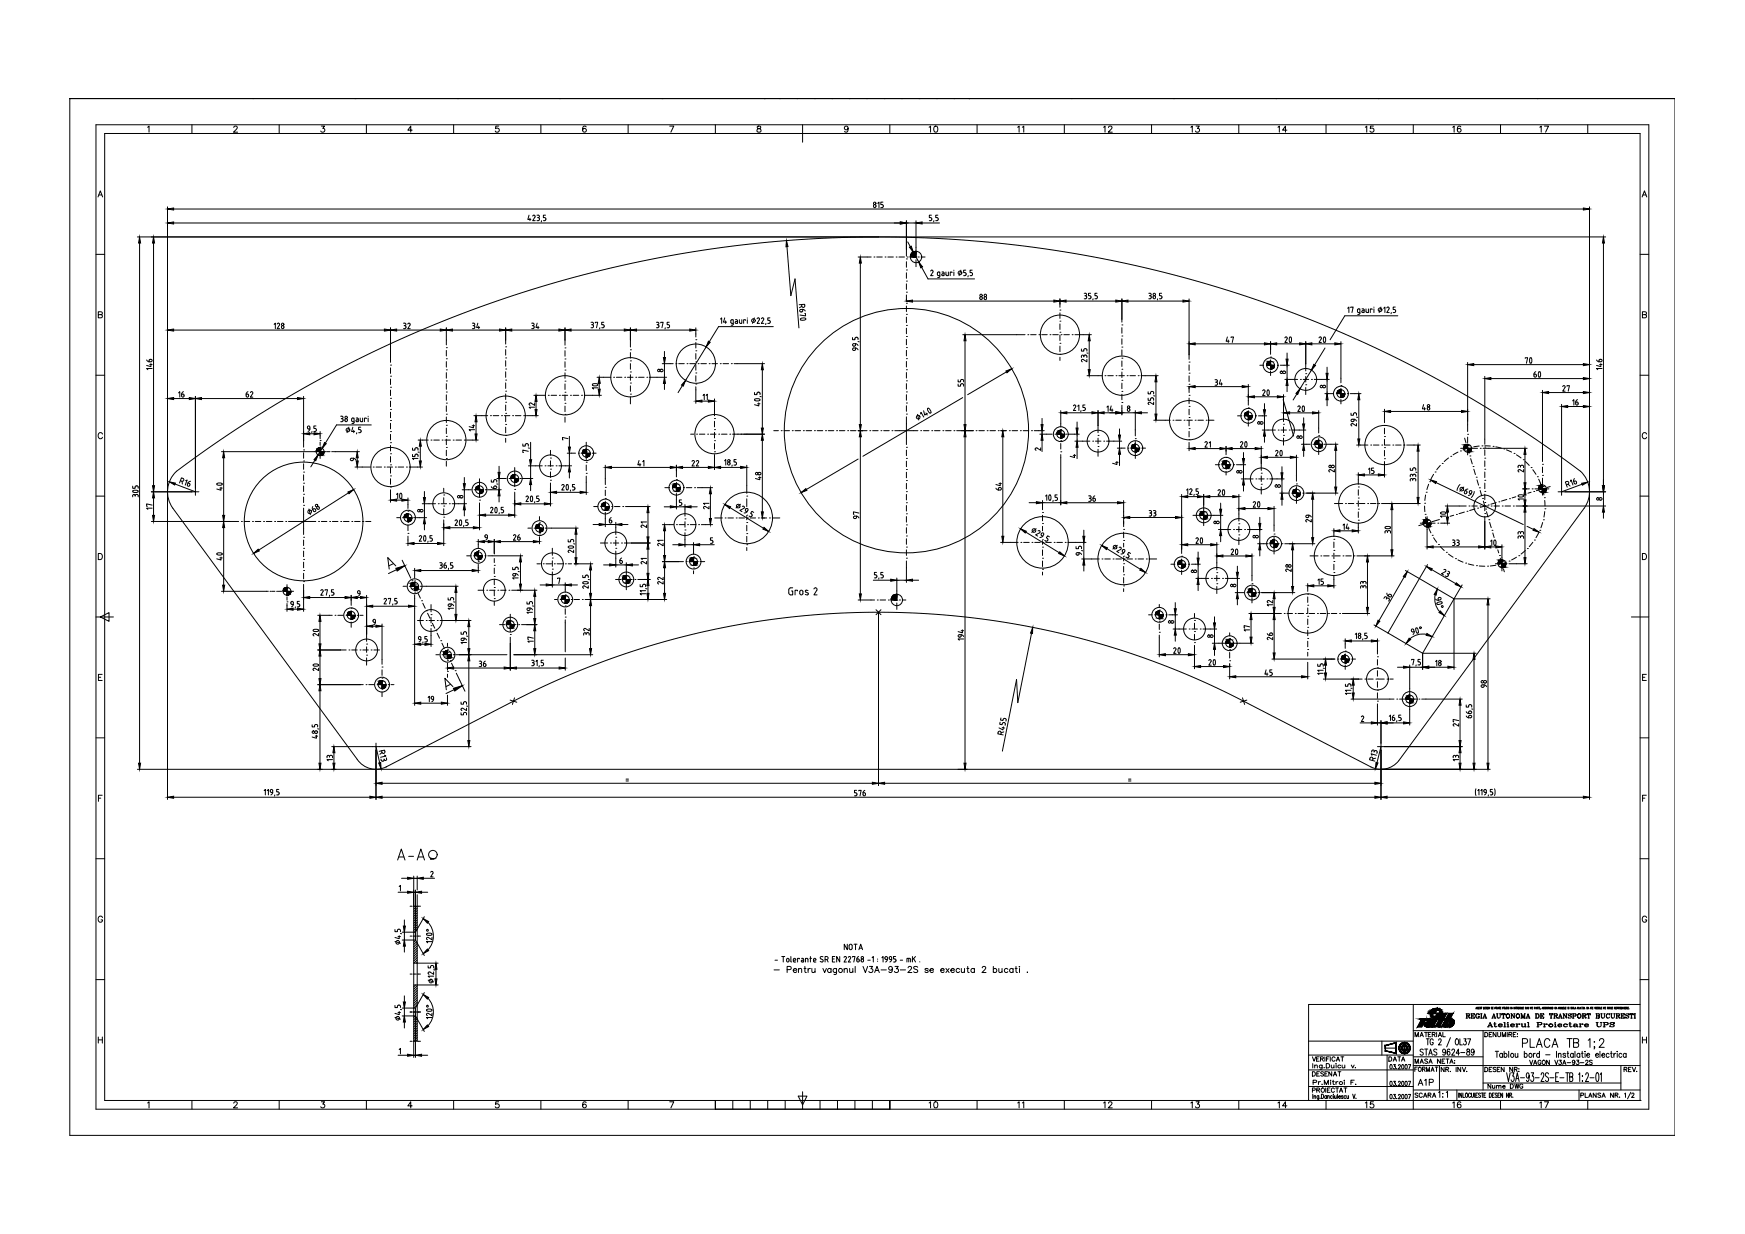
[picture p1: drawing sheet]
<svg xmlns="http://www.w3.org/2000/svg" width="1000mm" height="707mm" viewBox="0 0 1000 707" stroke-linecap="round" stroke-linejoin="round" font-family="sans-serif">
<defs><g id="words">
<text font-size="11.5" x="829" y="352" transform="rotate(-90 829 352)">90°</text>
<g font-size="10.6">
<text x="464" y="189" transform="rotate(-90 464 189)">R670</text>
<text x="227" y="494">A-A</text>
</g>
<g font-size="10.1">
<text x="733" y="199">20</text>
<text x="753" y="199">20</text>
<text x="876" y="219">60</text>
<text x="345" y="227" transform="rotate(-90 345 227)">10</text>
<text x="720" y="229">20</text>
<text x="740" y="238">20</text>
<text x="708" y="259">20</text>
<text x="728" y="264">20</text>
<text x="81" y="288" transform="rotate(-90 81 288)">305</text>
<text x="130" y="284" transform="rotate(-90 130 284)">40</text>
<text x="695" y="286">20</text>
<text x="715" y="293">20</text>
<text x="876" y="291" transform="rotate(-90 876 291)">10</text>
<text x="831" y="300" transform="rotate(-90 831 300)">10</text>
<text x="682" y="314">20</text>
<text x="130" y="324" transform="rotate(-90 130 324)">40</text>
<text x="702" y="320">20</text>
<text x="185" y="368" transform="rotate(-90 185 368)">20</text>
<text x="690" y="384">20</text>
<text x="185" y="387" transform="rotate(-90 185 387)">20</text>
<text x="871" y="602">PLACA TB 1;2</text>
</g>
<g font-size="9.7">
<text x="871" y="211">70</text>
<text x="223" y="288">10</text>
<text x="175" y="296">68</text>
<text x="799" y="309" transform="rotate(-90 799 309)">30</text>
<text x="850" y="315">10</text>
<text x="669" y="377">20</text>
</g>
<text font-size="9.3" x="102" y="280">R16</text>
<text font-size="8.8" x="799" y="346" transform="rotate(-90 799 346)">36</text>
<text font-size="8.4" x="442" y="560">- Pentru vagonul V3A-93-2S se executa 2 bucati .</text>
<g font-size="7.9">
<text x="825" y="332">23</text>
<text x="790" y="437" transform="rotate(-90 790 437)">R13</text>
</g>
<g font-size="7.5">
<text x="173" y="249">9,5</text>
<text x="197" y="250">4,5</text>
<text x="622" y="321" transform="rotate(-90 622 321)">9,5</text>
<text x="164" y="350">9,5</text>
<text x="237" y="370">9,5</text>
<text x="231" y="542" transform="rotate(-90 231 542)">4,5</text>
<text x="250" y="564" transform="rotate(-90 250 564)">12,5</text>
<text x="231" y="586" transform="rotate(-90 231 586)">4,5</text>
</g>
<g font-size="7.1">
<text x="531" y="77">10</text>
<text x="582" y="77">11</text>
<text x="631" y="77">12</text>
<text x="681" y="77">13</text>
<text x="731" y="77">14</text>
<text x="781" y="77">15</text>
<text x="831" y="77">16</text>
<text x="881" y="77">17</text>
<text x="493" y="204" transform="rotate(-90 493 204)">99,5</text>
<text x="88" y="213" transform="rotate(-90 88 213)">146</text>
<text x="623" y="289">36</text>
<text x="813" y="606">STAS 9624-89</text>
<text x="812" y="623">A1P</text>
<text x="531" y="636">10</text>
<text x="582" y="636">11</text>
<text x="631" y="636">12</text>
<text x="681" y="636">13</text>
<text x="731" y="636">14</text>
<text x="781" y="636">15</text>
<text x="831" y="636">16</text>
<text x="881" y="636">17</text>
</g>
<g font-size="6.6">
<text x="500" y="120">815</text>
<text x="560" y="173">88</text>
<text x="156" y="189">128</text>
<text x="230" y="189">32</text>
<text x="270" y="189">34</text>
<text x="303" y="189">34</text>
<text x="702" y="198">47</text>
<text x="919" y="213" transform="rotate(-90 919 213)">146</text>
<text x="695" y="222">34</text>
<text x="553" y="223" transform="rotate(-90 553 223)">55</text>
<text x="894" y="225">27</text>
<text x="101" y="229">16</text>
<text x="140" y="229">62</text>
<text x="900" y="233">16</text>
<text x="307" y="235" transform="rotate(-90 307 235)">12</text>
<text x="633" y="237">14</text>
<text x="814" y="236">48</text>
<text x="273" y="248" transform="rotate(-90 273 248)">14</text>
<text x="689" y="258">21</text>
<text x="364" y="268">41</text>
<text x="395" y="268">22</text>
<text x="766" y="272" transform="rotate(-90 766 272)">28</text>
<text x="788" y="273" transform="rotate(-90 788 273)">15</text>
<text x="874" y="272" transform="rotate(-90 874 272)">23</text>
<text x="437" y="276" transform="rotate(-90 437 276)">48</text>
<text x="575" y="282" transform="rotate(-90 575 282)">64</text>
<text x="88" y="293" transform="rotate(-90 88 293)">17</text>
<text x="402" y="293">21</text>
<text x="657" y="297">33</text>
<text x="348" y="301">6</text>
<text x="366" y="303">21</text>
<text x="493" y="300" transform="rotate(-90 493 300)">97</text>
<text x="752" y="300" transform="rotate(-90 752 300)">29</text>
<text x="768" y="304">14</text>
<text x="275" y="311">9</text>
<text x="293" y="311">26</text>
<text x="874" y="310" transform="rotate(-90 874 310)">33</text>
<text x="381" y="314" transform="rotate(-90 381 314)">21</text>
<text x="831" y="314">33</text>
<text x="366" y="324">21</text>
<text x="741" y="329" transform="rotate(-90 741 329)">28</text>
<text x="381" y="336" transform="rotate(-90 381 336)">22</text>
<text x="760" y="336" transform="rotate(-90 760 336)">15</text>
<text x="784" y="338" transform="rotate(-90 784 338)">33</text>
<text x="725" y="349">12</text>
<text x="211" y="359">9</text>
<text x="339" y="365" transform="rotate(-90 339 365)">32</text>
<text x="712" y="363">17</text>
<text x="301" y="369">17</text>
<text x="553" y="368" transform="rotate(-90 553 368)">194</text>
<text x="730" y="368" transform="rotate(-90 730 368)">26</text>
<text x="273" y="383">36</text>
<text x="827" y="383" transform="rotate(-90 827 383)">18</text>
<text x="724" y="388">45</text>
<text x="853" y="397" transform="rotate(-90 853 397)">98</text>
<text x="249" y="403" transform="rotate(-90 249 403)">19</text>
<text x="837" y="417" transform="rotate(-90 837 417)">27</text>
<text x="186" y="437">13</text>
<text x="831" y="437">13</text>
<text x="489" y="457">576</text>
<text x="483" y="545">NOTA</text>
</g>
<text font-size="6.2" x="810" y="615">FORMAT</text>
<g font-size="5.7">
<text x="406" y="230" transform="rotate(-90 406 230)">11</text>
<text x="839" y="585">REGIA AUTONOMA DE TRANSPORT BUCURESTI</text>
<text x="851" y="589">Atelierul Proiectare UPS</text>
<text x="810" y="595">MATERIAL</text>
<text x="850" y="595">DENUMIRE:</text>
<text x="751" y="609">VERIFICAT</text>
<text x="795" y="609">DATA</text>
<text x="810" y="610">MASA NETA:</text>
<text x="876" y="611">VAGON V3A-93-2S</text>
<text x="751" y="618">DESENAT</text>
<text x="825" y="615">NR. INV.</text>
<text x="850" y="615">DESEN NR:</text>
<text x="930" y="615">REV.</text>
<text x="751" y="623">Pr.Mitroi F.</text>
<text x="751" y="627">PROIECTAT</text>
<text x="852" y="625">Nume DWG</text>
<text x="810" y="630">SCARA</text>
<text x="905" y="630">PLANSA NR.</text>
</g>
<g font-size="4.9">
<text x="612" y="264">4</text>
<text x="636" y="267">4</text>
</g>
<g font-size="4.4">
<text x="376" y="214">8</text>
<text x="732" y="215">8</text>
<text x="755" y="223">8</text>
<text x="720" y="244">8</text>
<text x="321" y="253">7</text>
<text x="742" y="252">8</text>
<text x="592" y="259">2</text>
<text x="708" y="272">8</text>
<text x="730" y="280">8</text>
<text x="261" y="286">8</text>
<text x="914" y="288">8</text>
<text x="238" y="295">8</text>
<text x="694" y="301">8</text>
<text x="717" y="309">8</text>
<text x="682" y="329">8</text>
<text x="704" y="337">8</text>
<text x="669" y="358">8</text>
<text x="691" y="367">8</text>
</g>
<g font-size="4">
<text x="358" y="449">=</text>
<text x="646" y="449">=</text>
</g>
</g></defs>
<!-- layer: 0 -->
<g fill="none" stroke="#000" stroke-width=".57">
<path d="M40 56h.1M40 56h920v594h-920zM145 56h.1M204 56h.1M262 56h.1M321 56h.1M379 56h.1M438 56h.1M447 56h.1M457 56h.1M467 56h.1M477 56h.1"/>
<path d="M487 56h.1M497 56h.1M507 56h.1M517 56h.1M527 56h.1M537 56h.1M547 56h.1M555 56h.1M614 56h.1M673 56h.1M731 56h.1M790 56h.1"/>
<path d="M881 56h.1M55 71h890v564h-890zM60 76h880v554h-880zM85 73v-1v4M110 71v5M134 73l1-1 1 1-2 3h2M160 71v5M184 72h2l-1 2a1.2 1.2 0 0 1 1 1 1.2 1.2 0 0 1-2 0M210 71v5M236 75h-2l1-3v4M260 71v5M286 72h-2v2a1.2 1.2 0 0 1 2 0 1.2 1.2 0 0 1 0 2 1.2 1.2 0 0 1-2-1"/>
<path d="M310 71v5M336 73v-1a1.5 1.5 0 0 0-2 2 1.5 1.5 0 0 0 2 1 1.1 1.1 0 0 0-1-1 1.1 1.1 0 0 0-1 1M360 71v5M384 72h2l-1 4M410 71v5M434 72v1a1.4 1.4 0 0 1 2 1 1.4 1.4 0 0 1 0 2h-2a1.4 1.4 0 0 1 0-2 1.4 1.4 0 0 1 2-1v-1zM460 71v10M486 73a1.1 1.1 0 0 1-1 1 1.1 1.1 0 0 1-1-1 1.1 1.1 0 0 1 2 0v3l-2-1M510 71v5M560 71v5M610 71v5M660 71v5"/>
<path d="M710 71v5M760 71v5M810 71v5M860 71v5M910 71v5M56 113l1-4 2 4M57 112h1M941 113l1-4 2 4M942 112h1M520 139l12 21h27M55 146h5M533 155h1h1l-2 3h2"/>
<path d="M539 158h-2l1-2h1v2l-2 1M540 156h1M541 156v2h-1v-1h1M542 156v2h1h1v-2M546 156h-1v2M547 155h.1M547 156v2M551 155l-1 3M554 155h-2v1l2 1M554 157h.1M554 157l-2 1M555 158v1"/>
<path d="M557 155h-1v1h1v1l-1 1M940 146h5M772 177l1-1v3M774 176h2l-1 3M779 179h-1v-2h1v3M779 179l-1 1M781 177l1 1v1h-1v-1h1M783 177v2h1v-2M786 177h-1v2M787 176h.1M787 177v2M791 176l-1 3"/>
<path d="M793 177l1-1v3M795 176h1v1M796 177l-1 2h1M797 179v1M800 176h-2v1l2 1-2 1M56 180h2l1-1h-3v3h3v-1l-1-1M413 183l1-1v3M415 182v3h1M416 184v1M420 185h-1v-2h1v3h-1M421 183h1M422 183l1 1v1h-2l1-1h1"/>
<path d="M424 183v2h1v-2M427 184l-1-1v2M428 182h.1M428 183v2M432 182l-1 3M434 183l1-1-1 3h1M436 183l1-1h1l-2 3h2M439 185v1M441 182h-1v2h1v1h-1M443 187h-31l-23 38M759 199l-18 30M801 181h-30l-9 14"/>
<path d="M941 180h2v-1h-2v3h2l1-1-1-1M55 215h5M940 215h5M195 238h1a.7 .7 0 0 1 1 1 .7 .7 0 0 1-1 1M196 240h.1M196 240l1 1-1 1M202 240h1v2M202 239v1M204 240h1M205 239v1M206 240v1l2 1v-2M210 240h-1v2"/>
<path d="M211 238v1M211 240v2M735 229l6 21M59 249a1.3 1.3 0 0 0-2-1 1.3 1.3 0 0 0-1 1v1a1.3 1.3 0 0 0 1 1 1.3 1.3 0 0 0 2 0M202 240v2M205 240v2l-1-1h1M213 243h-20l-15 24M944 249a1.3 1.3 0 0 0-2-1 1.3 1.3 0 0 0-1 1v1a1.3 1.3 0 0 0 1 1 1.3 1.3 0 0 0 2 0M55 284h5M940 284h5M56 317h1a1.9 1.9 0 0 1 2 2 1.9 1.9 0 0 1-2 2h-1zM941 317h1a1.9 1.9 0 0 1 2 2 1.9 1.9 0 0 1-2 2h-1z"/>
<path d="M452 338v2M454 339v2h-1l-1-1M454 337h-1l-1 1M457 339v-1h-1v3M459 338h1v2a.9 .9 0 0 1-1 1 .9 .9 0 0 1-1-1zM462 338h1M462 338v1l1 1a.9 .9 0 0 1 0 1 .9 .9 0 0 1-1 0M466 337h2v1l-2 3h2M55 353h10M57 353l5-2v5zM935 353h10M56 388h2"/>
<path d="M59 386h-3v4h3M941 388h2M944 386h-3v4h3M55 423h5M940 423h5M56 457h2M59 456h-3v3M941 457h2M944 456h-3v3M55 492h5M940 492h5M59 526a1.3 1.3 0 0 0-2-1 1.3 1.3 0 0 0-1 1v1a1.3 1.3 0 0 0 1 1 1.3 1.3 0 0 0 2-1h-1"/>
<path d="M944 526a1.3 1.3 0 0 0-2-1 1.3 1.3 0 0 0-1 1v1a1.3 1.3 0 0 0 1 1 1.3 1.3 0 0 0 2-1h-1M448 548h2M449 548v3M451 550a.7 .7 0 0 1 1-1 .7 .7 0 0 1 0 1M453 548v3M455 550h1a.7 .7 0 0 0 0-1 .7 .7 0 0 0-1 1v1M458 549h-1v2M459 549l2 1v1h-1M462 551v-2h1v2M464 549h1M464 548v3M466 550h2a.7 .7 0 0 0-1-1 .7 .7 0 0 0-1 1v1"/>
<path d="M472 548l-2 1 2 1-1 1M473 550h1a.9 .9 0 0 0 1-1 .9 .9 0 0 0-1-1h-1v3M474 550l1 1M477 549h1M478 548h-1v3h1M481 548v3l-1-3v3M484 549v-1h1l-1 3h1M486 549l1-1-1 3h2M489 548h1l-1 3M491 549h1v1M491 549v1M492 548l-1 1"/>
<path d="M494 550a.7 .7 0 0 1 0-1 .7 .7 0 0 1 1 1M500 549l1-1v3M503 549v1M505 549l1-1v3M509 550h-2a1 1 0 0 1 0-2 1.1 1.1 0 0 1 2 1l-1 1v1M511 550h-1a1 1 0 0 1 0-2 .8 .8 0 0 1 1 1v1l-1 1M513 548h-1v1l2 1M520 551v-2h2v2M521 549v2M523 548v3M524 549l1 2M525 548l-2 2"/>
<path d="M55 561h5M810 575v60M819 579v1M820 580v2l2 1M822 580v1l1-1M823 580h.1M823 579v1M823 579h.1M823 578h-2M823 578h2l1 1v3M824 579h-1M824 578v1"/>
<path d="M824 578h.1M824 578l1 1M825 579h.1M825 579v1M846 578v-1v1M846 578h.1M847 577v1M847 577h1M848 577h-1v1M849 577h-1l1 1h-1M849 577h.1M849 577v1"/>
<path d="M850 577h1l-1 1zM851 577h.1M851 577v1M852 577v1M852 577h1M853 577h-1v1M854 577v1l-1-1v1M855 577v1M855 577h1M856 577h-1v1M857 578v-1v1M858 578l1-1v1"/>
<path d="M858 578h1M859 577h1M859 577v1M860 577h.1M860 577v1M861 577h1M862 577h-1v1M863 577v1M865 577h-1l1 1h-1M865 577v1M866 577v1M867 577v1l-1-1v1"/>
<path d="M868 577v1M868 577v1v-1v1M869 577h.1M869 577v1M869 577h1h-1v1M870 577v1M870 577h.1M871 577h-1v1M871 577v1M872 577v1M872 578v-1v1l1-1v1M873 577h.1"/>
<path d="M873 577v1M875 577h-1l1 1h-1M875 578v-1l1 1M875 578h.1M876 577v1v-1M877 578l1-1h-1v1M878 577h.1M878 577v1M879 578l1-1h-1v1M880 578v-1l1 1M880 578h1M881 577v1"/>
<path d="M881 577l1 1M882 577h.1M882 577v1M883 578h.1M884 578v-1v1M884 578h.1M885 577v1M886 577v1M886 577l1 1v-1M887 577h1h-1v1M887 577l1 1M888 578v-1l1 1"/>
<path d="M888 578h.1M889 577v1v-1v1M890 577v1zM892 577h-1l1 1M892 578v-1v1M892 578h.1M894 577v1l-1-1v1M894 577v1l1-1M895 578v-1v1l1-1v1M896 577h.1M896 577v1M897 577v1"/>
<path d="M897 577h.1M898 577h-1v1M899 577v1M901 577h-1l1 1h-1M901 577v1M902 577h-1l1 1M902 577v1M903 578v-1v1M903 578h.1M904 577h1h-1v1M904 577l1 1M905 578h.1"/>
<path d="M905 578l1-1v1M905 578h1M906 578h.1M906 577h1M907 577v1M907 578h.1M908 577v1v-1M908 578h.1M910 577h-1l1 1h-1M910 578v-1l1 1M910 578h1M912 577h.1"/>
<path d="M912 577v1M913 577h.1M913 577v1M914 577v1l1-1v1M915 577v1M916 577v1M916 577v1v-1M917 577v1M917 577v1l1-1M918 577h.1M919 578l1-1h-1v1M920 577h.1"/>
<path d="M920 577v1M922 577h1h-1v1M922 577l1 1M923 577v1M924 577h-1l1 1M924 577h.1M924 577v1M925 577h1h-1v1M926 577v1M926 577h.1M927 577h-1v1M927 578v-1v1"/>
<path d="M928 577v1M929 577h1l-1 1zM930 577v1v-1M931 577v1M931 577h1M932 577h-1v1M932 577h1h-1v1M932 577l1 1M933 577h.1M933 577v1M934 578h.1M940 575h-190v55"/>
<path d="M940 561h5M56 594v4M56 596h3M59 594v4M750 596h60M792 596v8M805 597v7M810 590h130M813 584h4M817 585l-2 3h-3l2-3M818 581h2M818 595v4"/>
<path d="M819 587l1-1h-2a1.3 1.3 0 0 0-1 1 1.3 1.3 0 0 0 1 1h2h-1M821 581v1M821 582h.1M821 596a.9 .9 0 0 0-1-1 .9 .9 0 0 0 0 1v1a1.1 1.1 0 0 0 1 2 1 1 0 0 0 0-2M821 582l1 1M822 583h.1M822 584h-1v1l-1 3h3l-1-1 1-2M823 583h-1M823 583h.1M823 582v1M823 584h2l-2 4h3M823 582h.1"/>
<path d="M824 581l-1 1M824 581h.1M824 581h1v1M825 596v-1a.8 .8 0 0 1 1 0 .8 .8 0 0 1 0 1l-2 3h2M825 580v1M826 583l-3 1M827 581h1M827 582l2-1-1 3h1h-2l-1 3v1M828 581h.1M830 581h3l-4 6 1 1h-2l-1-1 3-4h-1zM831 584a2.2 2.2 0 0 1 2 2 2.2 2.2 0 0 1-2 2h-1M831 585l-1 2v1"/>
<path d="M831 594l-2 6M835 595a1.7 1.7 0 0 1 1 2 1.7 1.7 0 0 1-1 1l-1-1zM837 595v4h1M839 595h1v1a1 1 0 0 1 0 2 1 1 0 0 1-1 0M841 595h2l-1 4M850 590v34M941 596h3M941 594v4M944 594v4M750 613h60M750 604h60M752 609v3"/>
<path d="M754 611l1-1v2M754 610v2M758 610v2l-1 1M758 611a1.1 1.1 0 0 0-2-1 1 1 0 0 0 0 2 1.1 1.1 0 0 0 2-1M760 609h1a1.3 1.3 0 0 1 1 2 1.3 1.3 0 0 1-1 1h-1zM763 610v2l2-1M765 610v2M766 610v2M768 611a.9 .9 0 0 0-1-1 1 1 0 0 0 0 2 .9 .9 0 0 0 1-1M769 610v2l2-1M771 610v2M774 610l1 2 1-2"/>
<path d="M777 612h.1M793 600h8M795 604v26M797 610a1.1 1.1 0 0 1 1 1 1.1 1.1 0 0 1-1 1zM797 620a1.1 1.1 0 0 1 1 1 1.1 1.1 0 0 1-1 1zM799 610h1l-1 1a.7 .7 0 0 1 1 1 .7 .7 0 0 1-1 0M799 619h1l-1 1a1.1 1.1 0 0 1 1 2 .7 .7 0 0 1-1 0M801 612h.1M801 611l1-1h1l-2 2h2M801 600h8M804 610a1.1 1.1 0 0 1 1 1 1.1 1.1 0 0 1-1 1zM804 620a1.1 1.1 0 0 1 1 1 1.1 1.1 0 0 1-1 1z"/>
<path d="M806 610a1.1 1.1 0 0 1 1 1 1.1 1.1 0 0 1-1 1zM806 620a1.1 1.1 0 0 1 1 1 1.1 1.1 0 0 1-1 1zM807 610h1v2M807 619h1v3M810 610h130M810 605h40M825 610v14M857 602h2M858 602v4M861 604a1 1 0 0 0-1 0 1 1 0 0 0 0 1 1 1 0 0 0 1 0M861 603v3M862 604a1 1 0 0 1 1 0 1 1 0 0 1 0 1 1 1 0 0 1-1 0"/>
<path d="M862 602v4M864 615l1 5 1-5M865 602v4M866 615h2l-1 2a1.5 1.5 0 0 1 1 1 1.5 1.5 0 0 1-2 1M868 603l1 3 1-1M869 620l1-5 1 5M869 618h1M870 603v3M871 617h3M874 604a1 1 0 0 1 1 0 1 1 0 0 1 0 1 1 1 0 0 1-1 0M874 602v4M876 616v1a1.3 1.3 0 0 1-1-1 1.3 1.3 0 0 1 1-1v4v1l-1-1"/>
<path d="M878 615h1l-1 2a1.5 1.5 0 0 1 1 1 1.5 1.5 0 0 1-1 1h-1M879 603v3M880 617h2M882 604a1 1 0 0 0-1 0 1 1 0 0 0 0 1 1 1 0 0 0 1 0M882 602v4M883 616l1-1h1v2l-2 3h2M888 615a1.1 1.1 0 0 0-2 0 1.1 1.1 0 0 0 0 2h1l1 2-1 1-1-1M888 617h3M892 617h1M892 602v4M893 604h2v2M893 603v3"/>
<path d="M893 615h-1v5h1M894 617h2M897 604v-1l-1 1 1 1v1l-1-1M897 615h2M898 615v5M899 602v3v1M900 617h1v-2h-1v5l1-1v-2M902 604a1 1 0 0 0-2 0 1 1 0 0 0 0 1 1 1 0 0 0 2 0M902 603v3M903 602v4M905 616v-1v5M905 604a1 1 0 0 0-1 0 1 1 0 0 0 0 1 1 1 0 0 0 1 0"/>
<path d="M905 603v3M907 602v3v1M907 616v1zM907 619v1zM908 603v3M909 616v-1h1v2l-1 3h2M909 604h2a1 1 0 0 0-1 0 1 1 0 0 0 0 1 1 1 0 0 0 1 0M911 617h3M915 604h1a1 1 0 0 0-1 0 1 1 0 0 0 0 1 1 1 0 0 0 1 0M915 615a4 4 0 0 1 0 5v-3zM917 602v4M917 616l1-1v5"/>
<path d="M918 604h2a1 1 0 0 0-2 0 1 1 0 0 0 0 1 1 1 0 0 0 2 0M922 604a1 1 0 0 0-1 0 1 1 0 0 0 0 1 1 1 0 0 0 1 0M923 603h1M923 602v3l1 1M925 603v3M926 603l-1 1M927 602h.1M927 603v3M929 610v14M930 604a1 1 0 0 0-2 0 1 1 0 0 0 0 1 1 1 0 0 0 2 0M932 604a1 1 0 0 0-1 0 1 1 0 0 0 0 1 1 1 0 0 0 1 0M932 603v3"/>
<path d="M85 632v-1v4M110 630v5M134 632l1-1 1 1-2 3h2M160 630v5M184 631h2l-1 2a1.2 1.2 0 0 1 1 1 1.2 1.2 0 0 1-2 0M210 630v5M236 634h-2l1-3v4M260 630v5M286 631h-2v2a1.2 1.2 0 0 1 2 0 1.2 1.2 0 0 1 0 2 1.2 1.2 0 0 1-2-1M310 630v5M336 632v-1a1.5 1.5 0 0 0-2 2 1.5 1.5 0 0 0 2 1 1.1 1.1 0 0 0-1-1 1.1 1.1 0 0 0-1 1M360 630v5"/>
<path d="M384 631h2l-1 4M410 630v5v-5M420 630v5M430 630v5M440 630v5M450 630v5M457 628h6l-3 5zM460 625v10M470 630v5M480 630v5M490 630v5M500 630v5"/>
<path d="M510 630v5v-5M560 630v5M610 630v5M660 630v5M710 630v5M750 622h60M752 627v2M753 628h1v1M753 628v1M756 628v2h-1M756 628a.7 .7 0 0 0-1 1 .7 .7 0 0 0 1 0M757 629h.1"/>
<path d="M757 627a1.2 1.2 0 0 1 2 1 1.2 1.2 0 0 1-2 1zM760 630v5M760 628a.7 .7 0 0 0-1 1 .7 .7 0 0 0 1 0M760 628v1M761 628h1v1M761 628v1M764 628h-1a.7 .7 0 0 0 0 1 .7 .7 0 0 0 1 0M764 628v1M765 628v1h1M766 628v1M767 627v2M767 628h1a.7 .7 0 0 0-1 1 .7 .7 0 0 0 1 0"/>
<path d="M770 628h-1l1 1h-1M771 628a.7 .7 0 0 0-1 1 .7 .7 0 0 0 1 0M772 628v1h1M773 628v1M775 627l1 2 1-2M777 629h.1M797 627a1.1 1.1 0 0 1 1 1 1.1 1.1 0 0 1-1 1zM799 627h1l-1 1a.7 .7 0 0 1 1 1 .7 .7 0 0 1-1 0M801 622h.1M801 629h.1M801 620l1-1 1 1-2 2h2M801 628l1-1h1l-2 2h2"/>
<path d="M804 627a1.1 1.1 0 0 1 1 1 1.1 1.1 0 0 1-1 1zM806 627a1.1 1.1 0 0 1 1 1 1.1 1.1 0 0 1-1 1zM807 627h1v2M810 624h130M827 626h.1M827 628h.1M829 626l1-1v4M835 624v6M836 626v3M838 626v3l-1-3v3M838 626v3h1M840 626l1 1v1a.7 .7 0 0 1 0 1 .7 .7 0 0 1-1-1z"/>
<path d="M843 627a.7 .7 0 0 0-1-1 .7 .7 0 0 0 0 1v1a.7 .7 0 0 0 0 1 .7 .7 0 0 0 1-1M843 626l1 3v-1l1-2M845 626v3M846 627h.1M847 626h-1v3h1M849 627h-2l1 1a.6 .6 0 0 1 0 1 .7 .7 0 0 1-1-1M849 626h1M850 626v3M850 620h79M850 627h1M852 626h-2v3h2M854 626a1.3 1.3 0 0 1 1 1 1.3 1.3 0 0 1-1 2z"/>
<path d="M855 627h1M856 626h-1v3h1M858 627h-1l1 1a.7 .7 0 0 1-1 1v-1M859 627h.1M860 626h-1v3h1M860 630v5M861 626v3l-1-3v3M865 626v3l-2-3v3M865 627h1v-1h-1v3M866 627v2M867 628v1M910 630v5"/>
<path d="M931 627l1-1v3M935 626l-2 4M935 627l1-1v1l-1 2h2M940 630h.1"/>
<circle cx="550" cy="156" r="1.1"/>
<circle cx="791" cy="177" r="1.1"/>
<circle cx="432" cy="184" r="1.1"/>
<circle cx="198" cy="239" r=".7"/>
<circle cx="198" cy="241" r=".8"/>
<circle cx="494" cy="549" r=".7"/>
<circle cx="858" cy="577" r=".4"/>
<circle cx="862" cy="577" r=".4"/>
<circle cx="864" cy="577" r=".4"/>
<circle cx="922" cy="577" r=".4"/>
<circle cx="929" cy="577" r=".4"/>
<circle cx="867" cy="605" r="1.1"/>
<circle cx="877" cy="605" r="1.1"/>
</g>
<!-- layer: COTE -->
<g fill="none" stroke="#000" stroke-width=".57">
<path d="M96 119v339M100 120h807M911 119v339M79 136h841M80 139v298M88 139v139M100 128h416M303 123v3h1M304 125v1M305 124l1-1 1 1-2 2h2M308 123a.7 .7 0 0 1 1 1 .7 .7 0 0 1-1 1M308 125h.1"/>
<path d="M308 125l1 1h-1M310 126v1M313 123h-2v2h2v1h-2M520 126v17M520 128h5M525 126v16M528 128h10M534 123h-1v2h1v1h-1M535 126v1M538 123h-2v2h2M538 125v1M538 126h-2"/>
<path d="M919 139v139M451 141l2 28 3-9 2 28M492 147h5M493 151v92M520 171v2M523 172h81M607 171v3M611 172h28M621 168h1a.7 .7 0 0 1 1 1 .7 .7 0 0 1-1 0M622 169h.1M622 169l1 2h-2M625 168h-1v1l1 1-1 1"/>
<path d="M626 171v1M629 168h-1v1l1 1-1 1M643 171v12M646 172h32M658 168h1a.7 .7 0 0 1 1 1 .7 .7 0 0 1-1 0M659 169h.1M659 169l1 2h-2M663 171v1M666 168h-1v1l1 1-1 1M682 171v32M100 189h120M224 188v17"/>
<path d="M227 189h25M256 188v7M259 189h27M290 188v7M293 189h27M324 188v7M327 189h31M339 185a.7 .7 0 0 1 1 0 .7 .7 0 0 1-1 1M339 186h.1M339 186l1 1-1 1M341 185h2l-1 3M344 188h.1"/>
<path d="M346 185h-1v1h1v1l-1 1M361 188v7M365 189h30M376 185h1a.7 .7 0 0 1 1 0 .7 .7 0 0 1-1 1M377 186h.1M377 186l1 1-2 1M379 185h1l-1 3M381 188h.1M384 185h-2v1h2v1l-2 1M399 188v3M552 192h31M553 195v48"/>
<path d="M620 200v1h1v-1h1l1 1M621 192h5M624 195v17M685 197h40M728 196v4M748 196v12M769 196v21M377 216h5M380 208h4M381 201v4M381 208v8M381 220v3"/>
<path d="M422 208h16M437 212v33M580 211l-25 15M621 204h.1M621 204l2-1v2M621 204a.7 .7 0 0 0-1-1 .7 .7 0 0 0 0 1v1M623 206v1l-3-1v1M623 202h1M623 215h6M656 215h8M663 219v18M736 209h3"/>
<path d="M736 217h4M738 202v4M738 209v8M757 217h5M761 210v4M761 217v9M841 208v35M845 209h62M851 216v36M854 217h53M112 227v57M115 228h55"/>
<path d="M174 227v26M272 238h4M305 238h3M306 226h2M399 223v8M410 229v5M432 225v1h2v-1h1l1 1M433 229a1.4 1.4 0 0 1 2-1 1.4 1.4 0 0 1 0 1v1a1.4 1.4 0 0 1-1 0 1.4 1.4 0 0 1-1-1zM434 231h2M435 231v2l-3-1M436 227h.1M526 237l1 4"/>
<path d="M528 237v-1l1 3M529 235l1 3 2-1M531 237v1M534 236a1.4 1.4 0 0 0-1-2 1.4 1.4 0 0 0-1 0v1a1.4 1.4 0 0 0 0 1 1.4 1.4 0 0 0 2 0M552 228l-57 33M597 240v3M608 235v8M611 236h15M615 233l1-1 1 1M616 233l-1 2h2M618 233v-1v3M620 235l-1 1"/>
<path d="M622 232h-1v1l1 1-1 1M629 235v9M643 236h8M643 234v4M651 235v11M654 236h4M660 228l-1 1h-1v-1M660 224l-1 2h-1v-2M661 228v1M661 224v2M661 230v2l-3-2v1l1 1M661 227h1"/>
<path d="M682 221v2M685 221h27M715 220v10M724 238h2M725 231v4M725 238v8M736 226v12M738 221v3M747 239v4M756 235v10M759 226h3M761 229v4"/>
<path d="M776 237h1M776 236v2h-2v-1M777 226h3M777 236v2M777 239h1M779 229v22M793 234v4M797 236h41M884 224v37M888 225h19M895 232v52M127 259h53"/>
<path d="M192 259h14M236 257v1h2v-1h1l1 1M240 259h.1M240 252h2M241 256v8M271 252h3M300 254v2h1v-2h1l1 2M303 259l-3-1v1M303 257h.1M304 253v10M325 260h3M326 250v6"/>
<path d="M326 260v7M423 249h15M437 252v41M492 247h2M493 250v90M516 247h7M520 243v8M551 247h7M553 250v187M574 247h2M575 250v57M595 247h3"/>
<path d="M596 249h4M597 247v2M597 252v7M616 249h3M616 253h4M617 242v3M617 249v4M617 256v7M638 253h5M640 257h3M642 246v3M642 253v4"/>
<path d="M661 241h7M682 256v2M685 257h14M703 256v2M713 259v4M723 256v9M723 246h4M725 250v3M745 246h3M746 255h3M747 246v9M747 258v4"/>
<path d="M763 255h4M766 258v21M775 240h1v1a.8 .8 0 0 1-1 1 1 1 0 0 1 0-2zM776 240l1 1M777 243v1l-2-1h-1l1 1M778 255h2M810 255h4M813 258v27M853 257h22M128 262v33M203 263l-1 1a.8 .8 0 0 1-1 0 .8 .8 0 0 1 0-1h2l1 1M203 268h5"/>
<path d="M205 262v2M236 260v2h2v-2h1l1 2M239 268h3M240 263h-4h1M266 274v3M282 279l1 1M282 275v1h1v-1h1l1 1M283 279v-1a1.1 1.1 0 0 1 2 1 .8 .8 0 0 1-1 1h-1zM285 277h.1M285 274h3M286 267v4M286 274v7"/>
<path d="M302 274h3M303 267h4M304 267v7M304 278v3M315 280v10M322 278h1l-1 3h1M324 267h4M325 278a1.6 1.6 0 0 1 1 1 1.6 1.6 0 0 1-1 2zM326 270v4M329 278h-1v1h1v1l-1 1M336 276v7M347 267v7"/>
<path d="M350 268h34M388 267v3M391 268h15M402 279h6M410 264v5M413 268h11M415 264l1-1v3M420 266l-1 1M422 263h-1v2h1v1h-1M428 267v11M492 263l-33 19M608 262v27"/>
<path d="M642 260v7M711 266h3M711 274h3M713 266v8M713 278v3M732 274h4M735 267v4M735 274v9M743 261v11M778 271v4M793 269v4M808 268v1h2v-1h1v1"/>
<path d="M810 272v1M810 275h.1M810 275l1-1v2M810 272h1v1M810 275a.7 .7 0 0 0-1-1 .7 .7 0 0 0-1 1v1M810 272a.7 .7 0 0 0-1 0 .7 .7 0 0 0-1 0v1M811 270l1 1M820 275l53 26M837 278l-2 3M839 279l-2 2M874 260v17M898 278l1-1a.9 .9 0 0 0 0-1 .9 .9 0 0 0-1 0h-1l1 3"/>
<path d="M899 277l1 1M900 276v-1l2 3M902 276h1a.8 .8 0 0 1 0 1 .8 .8 0 0 1-1 0zM902 274v2M907 277l-12 5M87 282h23M87 299h45M88 285v10M170 299h8M174 295v8M203 280l-58 37M240 297h5"/>
<path d="M242 289h4M243 282v3M243 289v8M261 298h1l-1 3h1M263 289h4M264 298a1.6 1.6 0 0 1 1 1 1.6 1.6 0 0 1-1 2zM265 281h3M266 281v8M266 292v4M268 298h-1v1l1 1M268 300h.1M275 292v12"/>
<path d="M278 295h13M281 291h1v1M281 281h6M282 292l-1 2h2M284 291a1.6 1.6 0 0 1 1 1 1.6 1.6 0 0 1-1 2zM286 284v4M286 294h.1M288 291h-1v1h1l1 1-2 1M295 287v9M298 289h14M301 285l1-1 1 1-2 2h2M304 284a1.6 1.6 0 0 1 1 2 1.6 1.6 0 0 1-1 1z"/>
<path d="M307 287l-1 1M309 284h-1v2h1v1h-1M319 282h13M327 281h.1M361 290h12M371 294v14M381 290h3M388 286v6M388 290h5M391 286h-2v2h2v1l-2 1M393 289v3M396 290h4"/>
<path d="M407 283v14M415 289l26 15M424 289l-2 2M425 290h1v1M426 291l-2 1 1 1M428 293l-1-1a.8 .8 0 0 1 1-1 .8 .8 0 0 1 1 1l-1 2h-2M428 295v1M432 294l-1-1-1 1 1 1v1h-2M437 297h1M590 288h18M598 287v2M599 284h1v3"/>
<path d="M601 284h1a1.6 1.6 0 0 1 0 1 1.6 1.6 0 0 1-1 1zM604 287h-1M606 284h-1v1h1v1l-1 1M611 288h30M644 287v6M644 295v5M647 296h27M677 283v32M680 281l1-1v3M681 285h5M682 281l1-1-1 3h1M684 283v1"/>
<path d="M687 280h-2v1l2 1M687 282v1M687 283h-2M690 283v6M696 295h5M700 288v4M700 295v8M710 283v11M722 296v4M730 290v11M733 283h3M735 286v4"/>
<path d="M749 283h18M752 286v22M797 288h17M798 292v23M828 290h8M840 281l1 1a.8 .8 0 0 1-1 1 .8 .8 0 0 1-1-1zM841 280l-1 1M843 283l-1-1a.8 .8 0 0 1 1-1 .8 .8 0 0 1 1 1l-1 1-1 1M845 282l-2 3M851 299v16M873 290h47M874 293v26"/>
<path d="M893 282h27M919 282v8M919 293v4M128 302v33M234 309v4M237 311h14M240 307h1h1l-2 3h2M243 307a1.6 1.6 0 0 1 1 1 1.6 1.6 0 0 1-1 2zM243 300v4M245 310v1M246 310h1M247 308l1 1-1 1"/>
<path d="M248 307h-2v1h1M254 300v13M258 302h13M266 301v1M268 300l-1 1M282 318h18M283 309v8M287 310h19M309 309v3M316 303h15M326 309v1h1v-1h1l1 1M326 313a1.4 1.4 0 0 1 2 0 1.4 1.4 0 0 1 1 1h-1a1.4 1.4 0 0 1-1 0 1.4 1.4 0 0 1-1-1z"/>
<path d="M329 315v2l-3-2v1v1M329 311v1M330 306v14M340 301h3M353 320v5M356 320l-1 1M356 301h4M362 311h11M371 315v13M380 301h4M381 304v14M386 312h3"/>
<path d="M393 309v4M393 312h4M397 311v5M401 312h8M404 301h4M408 308h-1v2h1l1 1h-2M574 311h5M585 303l25 15M594 303l-3 2M595 304h1v1M596 305l-2 1 1 1M597 306l1 1"/>
<path d="M597 306a.7 .7 0 0 1 1-1 .7 .7 0 0 1 0 1v1M598 307l-2 1M598 309l-1 1M600 308v2h-1M601 308l-1-1v1M621 304v23M631 313l26 15M640 312l-2 3M641 314h1h1l-3 2 1 1M644 317l-1-1a.8 .8 0 0 1 1-1 .8 .8 0 0 1 1 1l-1 1h-2M644 319h.1M648 317l-1-1-1 2 1 1-1 1-1-1"/>
<path d="M687 316v4M697 311v11M698 303h3M700 307v3M718 317v13M719 303h4M721 312h3M722 303v9M722 315v4M739 312h15M741 315v21M764 303v2"/>
<path d="M778 302v3M782 318h17M818 303v12M821 313h26M861 312v8M875 302l7 3M127 339h26M174 338v12M184 338h1l-1 3h1M186 338h2l-1 3M191 338h-1v1h1v1l-1 1M226 323l-3 1"/>
<path d="M227 324l-5-5 1 7M230 321l4 6M232 324l-9 5M238 326v3M241 327h30M244 336h19M252 322h1a.7 .7 0 0 1 0 1 .7 .7 0 0 1 0 1M252 324h1M253 324v1l-1 1M256 322l-1 2M256 324h-2v1a.7 .7 0 0 0 1 1 1.1 1.1 0 0 0 1-2M257 326h.1"/>
<path d="M259 322h-1v2h1l1 1-2 1M261 339v13M274 325v3M294 325v1h1v-1h1l1 1M296 329l-1 1a.8 .8 0 0 1-1 0 .8 .8 0 0 1 1-1h1l1 1M297 338h11M297 331h-3l1 1M297 327l1 1M298 322v13M310 335h3M317 332v4M317 335h7"/>
<path d="M320 332l1-1-1 3M324 334v4M327 335h4M329 323h11M334 334l1-1a1.4 1.4 0 0 1 1 0 1.4 1.4 0 0 1 1 1 1.4 1.4 0 0 1-2 1 1.4 1.4 0 0 1-1-1zM336 330h.1M336 329l-1 2h-1v-1M336 329l1 2M337 336v1l-3-1 1 1M337 332h1M338 327v13M346 324h3"/>
<path d="M353 324h6M355 321l2 1a.8 .8 0 0 1-1 1 .8 .8 0 0 1-1-1zM359 322v4M362 324h4M367 335v1h1l1-1 1 1M369 332h4M370 338h-3l1 1M370 337h1M371 335v5M380 322h9M381 325v15M501 332h9"/>
<path d="M502 328h-1v1l1 1h1l-2 1M504 331v1M506 328h-1v1l1 1-1 1M514 331v8M514 332h6M520 325v9M523 332h3M620 320h6M685 323h3M685 331h4M687 323v8M687 335v3"/>
<path d="M706 331h4M708 340h2M709 324v4M709 331v9M723 340h19M750 334v3M764 332v5M784 322v26M805 330l-15 26M805 327l8 4M813 331l20 12-18 31M813 331l-17 32"/>
<path d="M818 323l-5 8M821 326l13 8M838 335l-5 8M869 323h6M178 342h20M182 353h7M189 341v1M201 341v3M205 342h2M206 340h-1a.8 .8 0 0 1 0-1 .8 .8 0 0 1 1 0v2l-1 1M210 341v22M214 347h20"/>
<path d="M219 358v20M220 343h1v1M221 344l-1 2h1M223 343h1l-1 3M225 346v1M227 343h-1v1h1l1 1-2 1M238 343v61M256 355h14M257 343v1h1v-1l1-1 1 2M259 346l-1 1a.8 .8 0 0 1-1 0 .8 .8 0 0 1 1-1h1l1 1M260 348h-3l1 1M260 345h1"/>
<path d="M269 359v13M302 358h6M302 345v1h1l1-1 1 1M304 348v2a1 1 0 0 1-2 0 1.1 1.1 0 0 1 1-2l1 1h1M305 351h-3h1M305 347h1M306 342v12M324 357v16M337 343h45M338 347v25M370 340h-3l1 1M492 344h7"/>
<path d="M502 349l3 3M504 351v99M505 349l-3 3M672 352h3M674 345v4M674 352v8M696 353v4M709 343v4M716 351h16M717 355v10M730 355v19M771 351h14"/>
<path d="M787 358l9 5M812 360a1.6 1.6 0 0 1 1 1 1.6 1.6 0 0 1-1 2l-1-2zM833 343v41M833 343h21M853 347v90M182 372h13M263 375h28M264 362v1h2v-1h1v1M266 366h-1a.8 .8 0 0 0-1 1 .8 .8 0 0 0 1 0 .8 .8 0 0 0 1-1l1 1M267 368h-3l1 1M267 364l1 1M269 379v45"/>
<path d="M292 369v15M295 375h45M305 378a.7 .7 0 0 1 1 1 .7 .7 0 0 1-1 1M305 380h.1M305 380l1 1h-1M306 361v11M307 379l1-1v3M311 378h-1v2h1l1 1h-2M324 377v7M591 363l-8 40v-14l-9 41M664 365v11M672 360h4"/>
<path d="M674 364v3M685 372v11M694 360h3M695 369h4M696 360v9M696 372v4M711 369h7M729 378h36M750 379v10M771 366v3M774 367h12M777 363v3"/>
<path d="M780 365h.1M780 365a.7 .7 0 0 0-1-1 1 1 0 0 0 0 2 .7 .7 0 0 0 1-1M781 366v1M783 363h-1v1h1l1 1-2 1M789 366v7M796 363l19 11M809 378h1v3M811 362h-2a.8 .8 0 0 1 0-1 .8 .8 0 0 1 1 0l1 2h-1M814 378h-1v1l1 1v1h-1M815 374v10M815 374h31M818 363a11 11 0 0 0-10 3"/>
<path d="M845 378v59M182 392h24M183 396v41M256 382v2M256 398v6M258 392l-2 1M260 393l-5-4 1 6M260 383h29M263 390l3 6M265 393l-9 4M295 400l-1 4M296 383h24"/>
<path d="M309 381v1M705 382v7M708 388h38M712 400l1 4M755 381v1h2v-1l1-1v2M758 386h-3h1M758 384h-3l1 1M758 383h1M758 389h21M760 381v5M771 392v1h2v-1h1v1M774 397h-3l1 1"/>
<path d="M774 395h-3l1 1M774 394h1M776 393v4M801 382h3M808 382h7M808 381v14M812 381l-1 1M819 382h11M179 415v1h1l1-1 1 1M182 418h1M241 403h12M264 408v2h2v-2h1v2"/>
<path d="M264 402v1h2v-1h1v1M267 406v1l-2-1h-1l1 1M267 404l1 1M292 401l4 1M573 414v1h1l1-1M574 411l-1 2h2v-1h1l1 1M574 417h2M575 416v2l-2-1M575 414h1v2M575 419l-1 1M715 401l-4 1M774 401h23"/>
<path d="M780 414h6M780 411l1-1 1 1-2 2h2M789 405v10M789 414h2M791 413v45M795 414h9M796 410h1v3M798 411l1 1a.8 .8 0 0 1 0 1 .8 .8 0 0 1-1-1zM799 410l-1 1M801 413l-1 1M803 410h-1v1h1v1l-1 1M808 406v9"/>
<path d="M817 401h21M837 404v20M840 404v1h2v-1h2M840 410l2 1M840 408l2 1M842 410a.8 .8 0 0 1 1 0 .8 .8 0 0 1 0 1h-1zM842 408v-1a.8 .8 0 0 1 1 1 .8 .8 0 0 1 0 1h-1zM843 406h1M843 404v1M181 422h1M181 421v2l-2-1M190 428h80"/>
<path d="M215 426v32M215 428l3 9M217 430h3l1 1a.9 .9 0 0 1-1 1 .9 .9 0 0 1-1-1M218 435l1 1 1-1M219 430v1M219 431l-1 1M220 435h.1M220 433h1l-3 1M221 434l1 1a.7 .7 0 0 1-1 1 .7 .7 0 0 1-1-1M222 439a13 13 0 0 1-17-4l-106-144a16 16 0 0 1 2-21 669 669 0 0 1 806 1 16 16 0 0 1 1 20l-106 145a13 13 0 0 1-16 3l-73-37a455 455 0 0 0-419 0l-73 37M574 421v-1a.9 .9 0 0 0-1-1 .9 .9 0 0 0-1 1l3 1M789 428h49"/>
<path d="M79 441h775M100 457h112M151 453l1-1v3M153 453l1-1v3M156 454l-1 1M156 453v1M156 453a.8 .8 0 0 0-1-1 .8 .8 0 0 0 0 1 .8 .8 0 0 0 1 1M158 455l-1 1M160 452h-1v2h1v1h-1M219 449h281M219 457h569M507 449h281"/>
<path d="M795 457h112M846 452v4M847 453l1-1v3M849 453v-1v3M851 452h1v2h-1zM852 454l-1 1M853 455v1M855 452h-1v2h2l-1 1h-1M857 452v4M247 500l1-1v1l-1 2h1M228 511h6M229 508v-1v3"/>
<path d="M230 503h4M235 519h1M237 519h.1M237 502v104M237 503h2M237 511h1M237 519h2M238 519l-1 1M238 510v24h-7M239 519l-2 2M239 502v8M239 513v84"/>
<path d="M239 519h.1M240 519h1M242 511h3M243 503h6M231 539h7M232 527v18M235 536h1M237 536h.1M237 536h2M238 539l1 1M238 539l-1 1M239 540l-2 1"/>
<path d="M239 533l-2 1M239 520l-2 2M239 522l-2 2M239 523l-2 2M239 524l-2 2M239 526l-2 2M239 527l-2 2M239 528l-2 2M239 530l-2 2M239 531l-2 2M239 536h.1M240 536h1"/>
<path d="M243 525l-5 9v5M245 535a1.4 1.4 0 0 1 2-1 1.4 1.4 0 0 1 0 2 1.4 1.4 0 0 1-1 0 1.4 1.4 0 0 1-1-1zM245 528a12 12 0 0 1 0 16M248 539h-4l1 1M248 537v1l-3-1-1 1h1M235 558h1M237 558h.1M237 558h2M239 540l-2 2M239 542l-2 2M239 543l-2 2M239 545l-2 2"/>
<path d="M239 546l-2 2M239 547l-2 2M239 549l-2 2M239 550l-2 2h14M239 551v1M239 540l4 7M239 558h.1M240 558h1M231 578h7M232 571v18M235 580h1M237 580h.1"/>
<path d="M237 564h14M237 580h2M238 564l-1 1M239 565l-2 2M239 566l-2 2M239 567l-2 2M239 569l-2 2M239 570l-2 2M239 571l-2 2M239 573l-2 2M239 574l-2 2M239 576l-2 2"/>
<path d="M239 580h.1M240 580h1M243 569l-5 9v4l5 9M245 578a1.4 1.4 0 0 1 2 0 1.4 1.4 0 0 1 0 1 1.4 1.4 0 0 1-1 1 1.4 1.4 0 0 1-1-2zM245 572a12 12 0 0 1 0 16M231 582h7v24M235 597h1M237 597h.1M237 597h2M238 582l-1 1M239 583l-2 1M239 584l-2 2"/>
<path d="M239 590l-2 2M239 585l-2 2M239 586l-2 2M239 588l-2 2M239 589l-2 2M239 592l-2 2M239 593l-2 2M239 594l-2 2M239 596l-1 1M239 597h.1M240 597h1M248 583h-4l1 1"/>
<path d="M248 580v2l-3-1h-1l1 1M228 605h6M229 601v3M237 605h1M242 605h3"/>
<circle cx="525" cy="147" r="3"/>
<circle cx="661" cy="170" r=".8"/>
<circle cx="662" cy="169" r=".7"/>
<circle cx="607" cy="192" r="11"/>
<circle cx="361" cy="216" r="11"/>
<circle cx="399" cy="208" r="11"/>
<circle cx="643" cy="215" r="11"/>
<circle cx="728" cy="209" r="4"/>
<circle cx="728" cy="209" r="2.2"/>
<circle cx="748" cy="217" r="6"/>
<circle cx="290" cy="238" r="11"/>
<circle cx="324" cy="226" r="11"/>
<circle cx="526" cy="239" r="1.1"/>
<circle cx="647" cy="235" r=".8"/>
<circle cx="647" cy="233" r=".7"/>
<circle cx="715" cy="238" r="4"/>
<circle cx="715" cy="238" r="2.2"/>
<circle cx="769" cy="226" r="4"/>
<circle cx="769" cy="226" r="2.2"/>
<circle cx="183" cy="259" r="2.2"/>
<circle cx="256" cy="252" r="11"/>
<circle cx="336" cy="260" r="4"/>
<circle cx="336" cy="260" r="2.2"/>
<circle cx="410" cy="249" r="11"/>
<circle cx="520" cy="247" r="70"/>
<circle cx="608" cy="249" r="4"/>
<circle cx="608" cy="249" r="2.2"/>
<circle cx="629" cy="253" r="6"/>
<circle cx="651" cy="257" r="4"/>
<circle cx="651" cy="257" r="2.2"/>
<circle cx="682" cy="241" r="11"/>
<circle cx="736" cy="246" r="6"/>
<circle cx="756" cy="255" r="4"/>
<circle cx="756" cy="255" r="2.2"/>
<circle cx="793" cy="255" r="11"/>
<circle cx="841" cy="257" r="2.2"/>
<circle cx="224" cy="268" r="11"/>
<circle cx="295" cy="274" r="4"/>
<circle cx="295" cy="274" r="2.2"/>
<circle cx="316" cy="267" r="6"/>
<circle cx="388" cy="279" r="4"/>
<circle cx="388" cy="279" r="2.2"/>
<circle cx="418" cy="266" r=".8"/>
<circle cx="418" cy="264" r=".7"/>
<circle cx="703" cy="266" r="4"/>
<circle cx="703" cy="266" r="2.2"/>
<circle cx="723" cy="274" r="6"/>
<circle cx="174" cy="299" r="34"/>
<circle cx="234" cy="297" r="4"/>
<circle cx="234" cy="297" r="2.2"/>
<circle cx="254" cy="289" r="6"/>
<circle cx="275" cy="281" r="4"/>
<circle cx="275" cy="281" r="2.2"/>
<circle cx="347" cy="290" r="4"/>
<circle cx="347" cy="290" r="2.2"/>
<circle cx="423" cy="290" r="1.1"/>
<circle cx="428" cy="297" r="15"/>
<circle cx="690" cy="295" r="4"/>
<circle cx="690" cy="295" r="2.2"/>
<circle cx="743" cy="283" r="4"/>
<circle cx="743" cy="283" r="2.2"/>
<circle cx="779" cy="288" r="11"/>
<circle cx="818" cy="300" r="2.2"/>
<circle cx="838" cy="280" r="1.1"/>
<circle cx="851" cy="290" r="6"/>
<circle cx="884" cy="280" r="2.2"/>
<circle cx="274" cy="318" r="4"/>
<circle cx="274" cy="318" r="2.2"/>
<circle cx="309" cy="303" r="4"/>
<circle cx="309" cy="303" r="2.2"/>
<circle cx="353" cy="311" r="6"/>
<circle cx="393" cy="301" r="6"/>
<circle cx="593" cy="304" r="1.1"/>
<circle cx="598" cy="311" r="15"/>
<circle cx="639" cy="313" r="1.1"/>
<circle cx="710" cy="303" r="6"/>
<circle cx="730" cy="312" r="4"/>
<circle cx="730" cy="312" r="2.2"/>
<circle cx="765" cy="318" r="11"/>
<circle cx="165" cy="339" r="2.2"/>
<circle cx="238" cy="336" r="4"/>
<circle cx="238" cy="336" r="2.2"/>
<circle cx="283" cy="338" r="6"/>
<circle cx="317" cy="323" r="6"/>
<circle cx="359" cy="332" r="4"/>
<circle cx="359" cy="332" r="2.2"/>
<circle cx="398" cy="322" r="4"/>
<circle cx="398" cy="322" r="2.2"/>
<circle cx="644" cy="320" r="15"/>
<circle cx="677" cy="323" r="4"/>
<circle cx="677" cy="323" r="2.2"/>
<circle cx="697" cy="331" r="6"/>
<circle cx="718" cy="340" r="4"/>
<circle cx="718" cy="340" r="2.2"/>
<circle cx="861" cy="323" r="2.2"/>
<circle cx="201" cy="353" r="4"/>
<circle cx="201" cy="353" r="2.2"/>
<circle cx="247" cy="355" r="6"/>
<circle cx="292" cy="358" r="4"/>
<circle cx="292" cy="358" r="2.2"/>
<circle cx="324" cy="343" r="4"/>
<circle cx="324" cy="343" r="2.2"/>
<circle cx="514" cy="344" r="3"/>
<circle cx="664" cy="352" r="4"/>
<circle cx="664" cy="352" r="2.2"/>
<circle cx="750" cy="351" r="11"/>
<circle cx="814" cy="360" r=".5"/>
<circle cx="210" cy="372" r="6"/>
<circle cx="256" cy="375" r="4"/>
<circle cx="256" cy="375" r="2.2"/>
<circle cx="685" cy="360" r="6"/>
<circle cx="705" cy="369" r="4"/>
<circle cx="705" cy="369" r="2.2"/>
<circle cx="771" cy="378" r="4"/>
<circle cx="771" cy="378" r="2.2"/>
<circle cx="779" cy="363" r=".7"/>
<circle cx="219" cy="392" r="4"/>
<circle cx="219" cy="392" r="2.2"/>
<circle cx="789" cy="389" r="6"/>
<circle cx="180" cy="419" r=".7"/>
<circle cx="181" cy="420" r=".8"/>
<circle cx="808" cy="401" r="4"/>
<circle cx="808" cy="401" r="2.2"/>
<circle cx="248" cy="490" r="2.5"/>
<circle cx="245" cy="533" r=".5"/>
<circle cx="245" cy="576" r=".5"/>
</g>
<g fill="#000" stroke="#000" stroke-width=".57">
<path d="M96 120l4-1v1zM907 119l4 1h-4zM80 136l1 3h-2zM88 136l1 3h-2zM96 128l4-1v1zM516 127l4 1h-4zM525 128l3-1v1zM919 136l1 3h-2zM451 138l1 3h-2zM493 147l1 4h-1zM524 144h1zM520 172h3v1z"/>
<path d="M604 172h3l-3 1zM607 172h4v1zM639 172h4l-4 1zM643 172h3v1zM678 172h4l-4 1zM96 189h4v1zM220 189h4l-4 1zM224 189h3v1zM252 189h4l-4 1zM256 189h3v1zM286 189h4l-4 1zM290 189h3v1z"/>
<path d="M320 189h4l-4 1zM324 189h3v1zM358 189h3l-3 1zM361 189h4v1zM395 189h4l-4 1zM553 192l1 3h-2zM624 192l1 3h-1zM682 197l3-1v2zM725 196l3 1-3 1zM728 197l4-1v2zM748 197l4-1v2zM381 216v4h-1z"/>
<path d="M380 205h1v3zM437 208l1 4h-2zM577 213l3-2-3 3zM624 212h1l-1 3zM663 215v4h-1zM727 207h1zM728 211h1zM737 206h1v3zM760 214h1v3zM841 209l4-1v1zM851 217l3-1v1zM907 216l4 1h-4z"/>
<path d="M907 208l4 1h-4zM96 228h4v1zM109 228h3l-3 1zM112 228h3v1zM170 228h4l-4 1zM307 235h1l-1 3zM307 226l1 4h-1zM399 230l3-1v1zM406 229l4 1h-4zM608 236h3v1zM626 236h3l-3 1zM629 236h4v1z"/>
<path d="M639 236h4l-4 1zM651 236h3v1zM662 237h1v4zM682 221h3v1zM712 221h3l-3 1zM714 236h1zM715 227h4v1zM724 235h1v3zM738 217v4h-1zM736 237l3-1v1zM761 226v3h-1zM768 223h1z"/>
<path d="M779 226v3h-1zM793 236l4-1v1zM838 235l3 1h-3zM884 225l4-1v1zM895 233l3-1v1zM907 224l4 1h-4zM907 232l4 1h-4zM182 257h1zM241 252v4h-1zM272 249h1v3zM273 238v4h-1zM326 256h1l-1 4z"/>
<path d="M335 257h1zM436 245h2l-1 4zM437 249l1 3h-2zM493 243h1l-1 4zM493 247l1 3h-1zM552 243h2l-1 4zM553 247l1 3h-2zM575 247v3h-1zM597 243h1l-1 4zM597 249l1 3h-1zM607 247h1zM608 251h1z"/>
<path d="M617 245h1l-1 4zM617 253l1 3h-1zM641 249h1v4zM650 255h1zM651 259h1zM682 257l3-1v2zM699 256l4 1-4 1zM703 257l3-1v2zM715 240h1zM725 246v4h-1zM747 255l1 3h-1zM747 243h1l-1 3z"/>
<path d="M755 252h1zM756 257h1zM766 255v3h-1zM778 251h1v4zM813 255v3h-1zM840 255h1zM841 255v2zM841 259h1zM842 259h1zM87 278h2l-1 4zM97 276l4 1-1 1zM128 259l1 3h-1z"/>
<path d="M183 261h1zM204 264h1v4zM205 259v3h-1zM240 264h1v4zM266 277h1l-1 4zM274 278h1zM285 271h2l-1 3zM294 272h1zM295 276h1zM304 274l1 4h-1zM304 263h1l-1 4zM326 267l1 3h-1z"/>
<path d="M336 262h1zM347 268l3-1v1zM384 267l4 1h-4zM387 277h1zM388 268l3-1v1zM406 267l4 1h-4zM410 268l3-1v1zM424 267l4 1h-4zM459 282l3-2v1zM642 257v3h-1zM702 264h1zM703 268h1z"/>
<path d="M713 274v4h-1zM712 263h1v3zM723 262l3-1v2zM734 271h1v3zM765 279h1v4zM778 272h4v1zM790 272h3l-3 1zM820 275l3 1v1zM874 257l1 3h-2zM884 279v1zM883 278h1zM907 277l3-1-3 2z"/>
<path d="M918 278h2l-1 4zM87 295h2l-1 4zM88 282l1 3h-2zM128 295h1l-1 4zM199 282l4-2-3 3zM233 294h1zM234 299h1zM243 285h1l-1 4zM266 289l1 3h-1zM275 283h1zM275 295h3v1zM286 281l1 3h-2z"/>
<path d="M291 295h4l-4 1zM295 289l3-1v1zM312 288l3 1h-3zM315 282l4-1v2zM332 281l4 1-4 1zM343 300l4 1h-4zM346 288h1zM347 292h1zM353 301l3-1v1zM371 290l1 4h-1zM384 290h4l-4 1zM393 290h3v1z"/>
<path d="M407 297h1l-1 4zM407 279l1 4h-1zM415 289l4 1-1 1zM436 293h2l-1 4zM594 287l4 1-4 1zM608 288l3-1v2zM641 287l3 1-3 1zM644 296h3v1zM674 296h3l-3 1zM677 285l4-1v1zM686 284l4 1h-4zM689 293h1z"/>
<path d="M690 297h1zM690 285l3-1v1zM699 292h1v3zM710 291h4v1zM721 300h2l-1 3zM735 283v3h-1zM742 280h1zM743 285h1zM752 283l1 3h-1zM798 288v4h-1zM812 285h1v3zM816 298h1z"/>
<path d="M817 298h1zM884 282h1zM919 290l1 3h-2zM128 299l1 3h-1zM145 317l3-2 1 1zM234 311h3v1zM243 297l1 3h-1zM251 311h3l-3 1zM254 302h4v1zM271 302h4l-4 1zM273 316h1zM280 310h3l-3 1z"/>
<path d="M283 310h4v1zM306 310h3l-3 1zM308 300h1zM309 305h1zM330 303l1 3h-1zM330 320h1l-1 3zM371 308h1l-1 3zM371 311l1 4h-1zM380 318h1v4zM381 301v3h-1zM389 311l4 1-4 1zM396 320h1z"/>
<path d="M397 312l4-1v2zM438 302l3 2-4-1zM574 307h1v4zM585 303l3 1v1zM607 316l3 2-3-1zM621 307h1l-1 4zM631 313l4 1-1 1zM677 312l4-1v2zM686 320h1v3zM700 303v4h-1zM697 319l4-1v1zM722 312l1 3h-2z"/>
<path d="M729 309h1zM730 314h1zM741 312v3h-1zM752 308h1l-1 4zM764 304h4v1zM775 304h3l-3 1zM797 315h1v3zM818 302h1zM818 313h3v1zM873 319h2l-1 4zM879 303l3 2-3-1zM128 335h1l-1 4z"/>
<path d="M163 337h1zM227 326l5-2-4 3zM237 334l1 2zM237 334h1v2zM237 334h1zM238 338h1zM238 327l3-1v1zM261 336l1 3h-1zM271 326l3 1h-3zM274 321h1zM298 335h1l-1 3zM298 318l1 4h-1z"/>
<path d="M313 335h4l-4 1zM324 335h3v1zM338 340h1l-1 3zM338 323l1 4h-1zM349 323l4 1h-4zM358 330h1zM359 334h1zM359 324l3-1v1zM371 340h1l-1 3zM371 332l1 3h-1zM371 328h1l-1 4zM380 340h1v3z"/>
<path d="M381 322v3h-1zM397 324h1zM510 332h4l-4 1zM520 332h3v1zM621 320l1 4h-1zM654 326l3 2-4-1zM676 321h1zM677 325h1zM687 331v4h-1zM709 328h1l-1 3zM717 337h1zM740 336h1v4z"/>
<path d="M750 336l3-1v1zM761 335l3 1h-3zM784 318v4h-1zM807 327l-2 4-1-1zM818 325l3 1-1 1zM835 334l2 2-3-1zM859 321h1zM860 322l1 1zM860 321h1zM861 325h1zM164 341h1zM174 342h4v1z"/>
<path d="M198 342h3l-3 1zM200 350h1zM201 355h1zM201 342h4v1zM207 342h3l-3 1zM210 347h4v1zM215 358l4 1h-4zM234 347h4l-4 1zM261 352h1l-1 3zM269 355v4h-1zM291 356h1zM306 354h1l-1 4z"/>
<path d="M306 338l1 4h-1zM323 341h1zM324 346h1zM338 343l1 4h-1zM493 340h1l-1 4zM513 341h1zM663 350h1zM664 354h1zM673 349h1v3zM695 357h2l-1 3zM709 340l1 3h-1zM717 351l1 4h-2z"/>
<path d="M730 351l1 4h-1zM730 348h1l-1 3zM730 340l1 3h-1zM783 348h1v3zM790 355l1 1-2 3zM853 343v4h-1zM183 369h1l-1 3zM255 373l1 2zM255 373h1v2zM255 373h1zM256 377h1zM257 377h1z"/>
<path d="M269 375v4h-1zM268 372h1v3zM292 360h1zM306 372h1l-1 3zM306 358l1 3h-1zM338 372h1l-1 3zM592 359v4h-1zM664 375h4v1zM674 360v4h-1zM696 369l1 3h-2zM704 366h1zM705 371h1z"/>
<path d="M716 365h2l-1 4zM730 374h1l-1 4zM770 375h1zM771 380h1zM771 367h3v1zM786 367h3l-3 1zM808 366h1l-3 3zM818 363l3 2-4-1zM845 374v4h-1zM183 389h1l-1 3zM183 392l1 4h-1zM218 390h1z"/>
<path d="M219 394h1zM260 394l5-1-4 3zM256 383l4-1v1zM289 382l3 1h-3zM292 383l4-1v1zM320 382l4 1h-4zM685 382l3-1v1zM705 388l3-1v1zM746 387l4 1h-4zM759 386h1v3zM760 378v3h-1zM775 397h1v4z"/>
<path d="M776 389v4h-1zM804 382h4l-4 1zM807 398h1zM815 382h4v1zM830 382h3l-3 1zM238 403l3-1v1zM253 402l3 1h-3zM786 414h3l-3 1zM791 414h4v1zM804 414h4l-4 1zM808 403h1zM837 401v3h-1z"/>
<path d="M79 437h2l-1 4zM183 437h1l-1 4zM191 428l1 3h-1zM191 437h1l-1 4zM217 437h1v3zM268 424h1v4zM552 437h2l-1 4zM789 437h1l-2 3zM836 424h1v4zM837 428v3h-1zM836 437h1v4zM844 437h1v4z"/>
<path d="M852 437h1v4zM96 457l4-1v1zM212 456l3 1h-3zM215 449l4-1v1zM215 457l4-1v1zM500 448l4 1h-4zM504 449l3-1v1zM788 456l3 1h-3zM788 448l3 1h-3zM791 457l4-1v1zM907 456l4 1h-4zM247 492h2h-2z"/>
<path d="M234 503h3l-3 1zM234 511h3l-3 1zM238 511h4v1zM239 503h4v1zM243 526l3 2-1 1zM245 544l1 1-3 1zM243 570l3 1-1 1zM245 587l1 1-3 2zM234 604l3 1h-3zM238 605l4-1v1z"/>
<path d="M524 144h1zM524 144h1z"/>
<path d="M524 144h1zM524 144h1z"/>
<path d="M524 144h1zM523 144h2z"/>
<path d="M523 144l2 1zM523 145h2z"/>
<path d="M523 145h2zM523 145h2z"/>
<path d="M523 145h2zM523 145h2z"/>
<path d="M522 145l3 1zM522 145l3 1z"/>
<path d="M522 146h3zM522 146h3z"/>
<path d="M522 146h3zM522 146h3z"/>
<path d="M522 146l3 1zM522 146l3 1z"/>
<path d="M522 147h3zM522 147h3z"/>
<path d="M522 147h3zM522 147h3z"/>
<path d="M727 207h1zM727 207h1z"/>
<path d="M727 207h1zM727 207h1z"/>
<path d="M727 207l1 1zM727 208h1z"/>
<path d="M727 208h1zM727 208h1z"/>
<path d="M726 208h2zM726 208h2z"/>
<path d="M726 208h2zM726 208h2z"/>
<path d="M726 208l2 1zM726 208l2 1z"/>
<path d="M726 209h2zM726 209h2z"/>
<path d="M726 209h2zM726 209h2z"/>
<path d="M728 211h1zM728 211h1z"/>
<path d="M728 211h1zM728 211h1z"/>
<path d="M728 211h2zM728 211h1z"/>
<path d="M728 211h2zM728 211h2z"/>
<path d="M728 211h2zM728 211h2z"/>
<path d="M728 210h2zM728 210l2 1z"/>
<path d="M728 210h2zM728 210h2z"/>
<path d="M728 210h2zM728 210h2z"/>
<path d="M728 210h2zM728 210h2z"/>
<path d="M728 209h2zM728 209l2 1z"/>
<path d="M714 236h1zM714 236h1z"/>
<path d="M714 236l1 1zM714 237h1z"/>
<path d="M714 237h1zM714 237h1z"/>
<path d="M714 237h1zM714 237h1z"/>
<path d="M714 237h1zM714 237h1z"/>
<path d="M713 237l2 1zM713 237l2 1z"/>
<path d="M713 238h2zM713 238h2z"/>
<path d="M713 238h2zM713 238h2z"/>
<path d="M715 240h2zM715 240h2z"/>
<path d="M715 240h2zM715 240h2z"/>
<path d="M715 239h2zM715 239l2 1z"/>
<path d="M715 239h3zM715 239h2z"/>
<path d="M715 239h3zM715 239h3z"/>
<path d="M715 239h3zM715 239h3z"/>
<path d="M715 238h3zM715 238l3 1z"/>
<path d="M768 223h1zM768 223h1z"/>
<path d="M768 223l1 1zM767 224h2z"/>
<path d="M767 224h2zM767 224h2z"/>
<path d="M767 224h2zM767 224h2z"/>
<path d="M767 224h2zM767 224h2z"/>
<path d="M767 224h2zM767 224h2z"/>
<path d="M767 224l2 1zM767 224l2 1z"/>
<path d="M766 225h3zM766 225h3z"/>
<path d="M766 225h3zM766 225h3z"/>
<path d="M766 225l3 1zM766 225l3 1z"/>
<path d="M769 227h1zM769 227v1z"/>
<path d="M769 227h1zM769 227h1z"/>
<path d="M769 227h1zM769 227h1z"/>
<path d="M769 227h1zM769 227h1z"/>
<path d="M769 227h1zM769 227h1z"/>
<path d="M769 226h2zM769 226l1 1z"/>
<path d="M769 226h2zM769 226h2z"/>
<path d="M769 226h2zM769 226h2z"/>
<path d="M769 226h2zM769 226h2z"/>
<path d="M182 257h1zM182 257h1z"/>
<path d="M182 257h1zM182 257h1z"/>
<path d="M182 257h1zM182 257h1z"/>
<path d="M182 257l1 1zM182 257l1 1z"/>
<path d="M182 258h1zM182 258h1z"/>
<path d="M181 258h2zM181 258h2z"/>
<path d="M181 258h2zM181 258h2z"/>
<path d="M181 258l2 1zM181 258l2 1z"/>
<path d="M183 260h2zM183 260h2z"/>
<path d="M183 260h3zM183 260h2z"/>
<path d="M183 259h3zM183 259l3 1z"/>
<path d="M183 259h3zM183 259h3z"/>
<path d="M183 259h3zM183 259h3z"/>
<path d="M335 257l1 1zM335 258h1z"/>
<path d="M335 258h1zM335 258h1z"/>
<path d="M335 258h1zM335 258h1z"/>
<path d="M335 258h1zM334 258h2z"/>
<path d="M334 258h2zM334 258h2z"/>
<path d="M334 258l2 1zM334 258l2 1z"/>
<path d="M334 259h2zM334 259h2z"/>
<path d="M334 259h2zM334 259h2z"/>
<path d="M334 259h2zM334 259h2z"/>
<path d="M334 259l2 1zM334 259l2 1z"/>
<path d="M336 260h2zM336 260h2z"/>
<path d="M336 260h2zM336 260h2z"/>
<path d="M607 247h1zM607 247h1z"/>
<path d="M607 247h1zM607 247h1z"/>
<path d="M607 247h1zM607 247h1z"/>
<path d="M607 247h1zM606 247h2z"/>
<path d="M606 247h2zM606 247h2z"/>
<path d="M606 247l2 1zM606 247l2 1z"/>
<path d="M606 248h2zM606 248h2z"/>
<path d="M606 248h2zM606 248h2z"/>
<path d="M606 248h2zM606 248h2z"/>
<path d="M606 248l2 1zM606 248l2 1z"/>
<path d="M608 251h1zM608 251h1z"/>
<path d="M608 251h1zM608 251h1z"/>
<path d="M608 251h1zM608 251h1z"/>
<path d="M608 250h2zM608 250l1 1z"/>
<path d="M608 250h2zM608 250h2z"/>
<path d="M608 250h2zM608 250h2z"/>
<path d="M608 250h2zM608 250h2z"/>
<path d="M608 249h2zM608 249l2 1z"/>
<path d="M608 249h2zM608 249h2z"/>
<path d="M608 249h2zM608 249h2z"/>
<path d="M650 255h1zM650 255h1z"/>
<path d="M650 255h1zM650 255h1z"/>
<path d="M650 255h1zM649 255h2z"/>
<path d="M649 255h2zM649 255h2z"/>
<path d="M649 255h2zM649 255h2z"/>
<path d="M649 255l2 1zM649 255l2 1z"/>
<path d="M649 256h2zM649 256h2z"/>
<path d="M649 256h2zM649 256h2z"/>
<path d="M649 256h2zM649 256h2z"/>
<path d="M648 256l3 1zM648 256l3 1z"/>
<path d="M651 259h1zM651 259h1z"/>
<path d="M651 259h1zM651 259h1z"/>
<path d="M651 258h1zM651 258l1 1z"/>
<path d="M651 258h1zM651 258h1z"/>
<path d="M651 258h2zM651 258h1z"/>
<path d="M651 258h2zM651 258h2z"/>
<path d="M651 257h2zM651 257l2 1z"/>
<path d="M651 257h2zM651 257h2z"/>
<path d="M651 257h2zM651 257h2z"/>
<path d="M715 240h1zM715 240h1z"/>
<path d="M715 240h2zM715 240h1z"/>
<path d="M715 240h2zM715 240h2z"/>
<path d="M755 252h1zM755 252h1z"/>
<path d="M755 252l1 1zM755 253h1z"/>
<path d="M755 253h1zM754 253h2z"/>
<path d="M754 253h2zM754 253h2z"/>
<path d="M754 253h2zM754 253h2z"/>
<path d="M754 253h2zM754 253h2z"/>
<path d="M754 253l2 1zM754 253l2 1z"/>
<path d="M754 254h2zM754 254h2z"/>
<path d="M754 254h2zM754 254h2z"/>
<path d="M754 254l2 1zM754 254l2 1z"/>
<path d="M756 256h1zM756 256l1 1z"/>
<path d="M756 256h1zM756 256h1z"/>
<path d="M756 256h1zM756 256h1z"/>
<path d="M756 256h2zM756 256h1z"/>
<path d="M756 256h2zM756 256h2z"/>
<path d="M756 255h2zM756 255l2 1z"/>
<path d="M756 255h2zM756 255h2z"/>
<path d="M756 255h2zM756 255h2z"/>
<path d="M756 255h2zM756 255h2z"/>
<path d="M840 255h1zM840 255h1z"/>
<path d="M840 255h1zM840 255h1z"/>
<path d="M840 255h1zM840 255h1z"/>
<path d="M839 255l2 1zM839 255l2 1z"/>
<path d="M839 256h2zM839 256h2z"/>
<path d="M839 256h2zM839 256h2z"/>
<path d="M839 256l2 1zM839 256l2 1z"/>
<path d="M839 257h2zM839 257h2z"/>
<path d="M841 257l1 2zM841 257l1 2h-1z"/>
<path d="M841 259h1zM841 259h1z"/>
<path d="M842 258h1zM842 258l1 1z"/>
<path d="M842 258h1zM842 258h1z"/>
<path d="M841 258h2zM841 258h2z"/>
<path d="M841 258h2zM841 258h2z"/>
<path d="M841 257h2zM841 257l2 1z"/>
<path d="M841 257h2zM841 257h2z"/>
<path d="M841 257h2zM841 257h2z"/>
<path d="M183 261h1zM183 261h1z"/>
<path d="M183 261h2zM183 261h1z"/>
<path d="M183 261h2zM183 261h2z"/>
<path d="M183 260h2zM183 260l2 1z"/>
<path d="M183 260h2zM183 260h2z"/>
<path d="M274 278l1 1zM274 279h1z"/>
<path d="M274 279h1zM274 279h1z"/>
<path d="M274 279h1zM273 279h2z"/>
<path d="M273 279h2zM273 279h2z"/>
<path d="M273 279h2zM273 279h2z"/>
<path d="M273 279h2zM273 279h2z"/>
<path d="M273 279l2 1zM273 279l2 1z"/>
<path d="M273 280h2zM273 280h2z"/>
<path d="M294 272h1zM294 272h1z"/>
<path d="M294 272h1zM294 272h1z"/>
<path d="M294 272h1zM294 272h1z"/>
<path d="M294 272l1 1zM293 273h2z"/>
<path d="M293 273h2zM293 273h2z"/>
<path d="M293 273h2zM293 273h2z"/>
<path d="M293 273h2zM293 273h2z"/>
<path d="M293 273l2 1zM293 273l2 1z"/>
<path d="M293 274h2zM293 274h2z"/>
<path d="M293 274h2zM293 274h2z"/>
<path d="M295 276h1zM295 276h1z"/>
<path d="M295 276h1zM295 276h1z"/>
<path d="M295 276h1zM295 276h1z"/>
<path d="M295 276h2zM295 276h1z"/>
<path d="M295 276h2zM295 276h2z"/>
<path d="M295 275h2zM295 275l2 1z"/>
<path d="M295 275h2zM295 275h2z"/>
<path d="M295 275h2zM295 275h2z"/>
<path d="M295 274h2zM295 274l2 1z"/>
<path d="M295 274h2zM295 274h2z"/>
<path d="M336 262h1zM336 262h1z"/>
<path d="M336 262h1zM336 262h1z"/>
<path d="M336 261h1zM336 261l1 1z"/>
<path d="M336 261h2zM336 261h1z"/>
<path d="M336 261h2zM336 261h2z"/>
<path d="M336 261h2zM336 261h2z"/>
<path d="M336 260h2zM336 260l2 1z"/>
<path d="M336 260h2zM336 260h2z"/>
<path d="M387 277h1zM387 277h1z"/>
<path d="M387 277h1zM387 277h1z"/>
<path d="M387 277l1 1zM386 278h2z"/>
<path d="M386 278h2zM386 278h2z"/>
<path d="M386 278h2zM386 278h2z"/>
<path d="M386 278h2zM386 278h2z"/>
<path d="M386 278l2 1zM386 278l2 1z"/>
<path d="M386 279h2zM386 279h2z"/>
<path d="M386 279h2zM386 279h2z"/>
<path d="M385 279h3zM385 279h3z"/>
<path d="M388 280h2zM388 280h2z"/>
<path d="M388 280h2zM388 280h2z"/>
<path d="M388 279h2zM388 279l2 1z"/>
<path d="M702 264h1zM702 264h1z"/>
<path d="M702 264h1zM702 264h1z"/>
<path d="M702 264h1zM701 264h2z"/>
<path d="M701 264l2 1zM701 265h2z"/>
<path d="M701 265h2zM701 265h2z"/>
<path d="M701 265h2zM701 265h2z"/>
<path d="M701 265h2zM701 265h2z"/>
<path d="M701 265l2 1zM701 265l2 1z"/>
<path d="M701 266h2zM701 266h2z"/>
<path d="M700 266h3zM700 266h3z"/>
<path d="M703 268h1zM703 268h1z"/>
<path d="M703 268h1zM703 268h1z"/>
<path d="M703 268h1zM703 268h1z"/>
<path d="M703 268h1zM703 268h1z"/>
<path d="M703 267h2zM703 267l1 1z"/>
<path d="M703 267h2zM703 267h2z"/>
<path d="M703 267h2zM703 267h2z"/>
<path d="M703 267h2zM703 267h2z"/>
<path d="M703 266h2zM703 266l2 1z"/>
<path d="M883 278l1 1zM883 278l1 1z"/>
<path d="M882 279h2zM882 279h2z"/>
<path d="M882 279h2zM882 279h2z"/>
<path d="M882 279h2zM882 279h2z"/>
<path d="M882 279h2zM882 279h2z"/>
<path d="M882 279l2 1zM882 279l2 1z"/>
<path d="M882 280h2zM882 280h2z"/>
<path d="M882 280h2zM882 280h2z"/>
<path d="M883 278l1 1v-1zM883 278l1 1z"/>
<path d="M233 294l1 1zM233 295h1z"/>
<path d="M233 295h1zM233 295h1z"/>
<path d="M233 295h1zM232 295h2z"/>
<path d="M232 295h2zM232 295h2z"/>
<path d="M232 295h2zM232 295h2z"/>
<path d="M232 295h2zM232 295h2z"/>
<path d="M232 295l2 1zM232 295l2 1z"/>
<path d="M232 296h2zM232 296h2z"/>
<path d="M232 296h2zM232 296h2z"/>
<path d="M232 296l2 1zM232 296l2 1z"/>
<path d="M234 299h1zM234 299h1z"/>
<path d="M234 298h1zM234 298l1 1z"/>
<path d="M234 298h1zM234 298h1z"/>
<path d="M234 298h2zM234 298h1z"/>
<path d="M234 298h2zM234 298h2z"/>
<path d="M234 297h2zM234 297l2 1z"/>
<path d="M234 297h2zM234 297h2z"/>
<path d="M234 297h2zM234 297h2z"/>
<path d="M234 297h2zM234 297h2z"/>
<path d="M273 280h2zM273 280h2z"/>
<path d="M273 280l2 1zM273 280l2 1z"/>
<path d="M275 283h1zM275 283h1z"/>
<path d="M275 282h1zM275 282l1 1z"/>
<path d="M275 282h1zM275 282h1z"/>
<path d="M275 282h2zM275 282h1z"/>
<path d="M275 282h2zM275 282h2z"/>
<path d="M275 281h2zM275 281l2 1z"/>
<path d="M275 281h2zM275 281h2z"/>
<path d="M275 281h2zM275 281h2z"/>
<path d="M275 281h2zM275 281h2z"/>
<path d="M346 288h1zM346 288h1z"/>
<path d="M346 288h1zM346 288h1z"/>
<path d="M346 288h1zM346 288h1z"/>
<path d="M346 288l1 1zM345 289h2z"/>
<path d="M345 289h2zM345 289h2z"/>
<path d="M345 289h2zM345 289h2z"/>
<path d="M345 289h2zM345 289h2z"/>
<path d="M345 289l2 1zM345 289l2 1z"/>
<path d="M345 290h2zM345 290h2z"/>
<path d="M345 290h2zM345 290h2z"/>
<path d="M347 292h1zM347 292h1z"/>
<path d="M347 292h1zM347 292h1z"/>
<path d="M347 292h1zM347 292h1z"/>
<path d="M347 292h2zM347 292h1z"/>
<path d="M347 292h2zM347 292h2z"/>
<path d="M347 291h2zM347 291l2 1z"/>
<path d="M347 291h2zM347 291h2z"/>
<path d="M347 291h2zM347 291h2z"/>
<path d="M347 291h2zM347 291h2z"/>
<path d="M347 290h2zM347 290l2 1z"/>
<path d="M388 281h1zM388 281v1z"/>
<path d="M388 281h1zM388 281h1z"/>
<path d="M388 281h1zM388 281h1z"/>
<path d="M388 281h1zM388 281h1z"/>
<path d="M388 281h1zM388 281h1z"/>
<path d="M388 281h2zM388 281h1z"/>
<path d="M388 280h2zM388 280l2 1z"/>
<path d="M689 293h1zM689 293h1z"/>
<path d="M689 293h1zM689 293h1z"/>
<path d="M689 293h1zM689 293h1z"/>
<path d="M689 293l1 1zM688 294h2z"/>
<path d="M688 294h2zM688 294h2z"/>
<path d="M688 294h2zM688 294h2z"/>
<path d="M688 294h2zM688 294h2z"/>
<path d="M688 294l2 1zM688 294l2 1z"/>
<path d="M688 295h2zM688 295h2z"/>
<path d="M688 295h2zM688 295h2z"/>
<path d="M690 297h1zM690 297h1z"/>
<path d="M690 297h1zM690 297h1z"/>
<path d="M690 297h1zM690 297h1z"/>
<path d="M690 297h2zM690 297h1z"/>
<path d="M690 296h2zM690 296l2 1z"/>
<path d="M690 296h2zM690 296h2z"/>
<path d="M690 296h2zM690 296h2z"/>
<path d="M690 296h2zM690 296h2z"/>
<path d="M690 295h2zM690 295l2 1z"/>
<path d="M742 280h1zM742 280h1z"/>
<path d="M742 280l1 1zM742 281h1z"/>
<path d="M742 281h1zM742 281h1z"/>
<path d="M742 281h1zM741 281h2z"/>
<path d="M741 281h2zM741 281h2z"/>
<path d="M741 281h2zM741 281h2z"/>
<path d="M741 281l2 1zM741 281l2 1z"/>
<path d="M741 282h2zM741 282h2z"/>
<path d="M741 282h2zM741 282h2z"/>
<path d="M741 282l2 1zM741 282l2 1z"/>
<path d="M743 285h1zM743 285h1z"/>
<path d="M743 284h1zM743 284l1 1z"/>
<path d="M743 284h1zM743 284h1z"/>
<path d="M743 284h2zM743 284h1z"/>
<path d="M743 284h2zM743 284h2z"/>
<path d="M743 284h2zM743 284h2z"/>
<path d="M743 283h2zM743 283l2 1z"/>
<path d="M743 283h2zM743 283h2z"/>
<path d="M743 283h2zM743 283h2z"/>
<path d="M743 283h2zM743 283h2z"/>
<path d="M816 298h2zM816 298h2z"/>
<path d="M816 298l2 1zM816 298l2 1z"/>
<path d="M816 299h2zM816 299h2z"/>
<path d="M816 299h2zM816 299h2z"/>
<path d="M816 299h2zM816 299h2z"/>
<path d="M816 299h2zM816 299h2z"/>
<path d="M816 299l2 1zM816 299l2 1z"/>
<path d="M817 298h1zM817 298h1z"/>
<path d="M817 298h1zM817 298h1z"/>
<path d="M817 298h1zM817 298h1z"/>
<path d="M817 298h1zM817 298h1z"/>
<path d="M817 298l1 1zM817 298l1 1z"/>
<path d="M818 300h2zM818 300h2z"/>
<path d="M884 280v1zM884 280v1z"/>
<path d="M884 281v1zM884 281v1z"/>
<path d="M884 282h1zM884 282h1z"/>
<path d="M884 282h1zM884 282h1z"/>
<path d="M884 282h1zM884 282h1z"/>
<path d="M884 282h2zM884 282h1z"/>
<path d="M884 281h2zM884 281l2 1z"/>
<path d="M884 281h2zM884 281h2z"/>
<path d="M884 281h2zM884 281h2z"/>
<path d="M884 281h2zM884 281h2z"/>
<path d="M884 281h2zM884 281h2z"/>
<path d="M884 280h2zM884 280l2 1z"/>
<path d="M884 280h2zM884 280h2z"/>
<path d="M273 316h1zM273 316h1z"/>
<path d="M273 316l1 1zM273 317h1z"/>
<path d="M273 317h1zM273 317h1z"/>
<path d="M273 317h1zM273 317h1z"/>
<path d="M272 317h2zM272 317h2z"/>
<path d="M272 317l2 1zM272 317l2 1z"/>
<path d="M272 318h2zM272 318h2z"/>
<path d="M272 318h2zM272 318h2z"/>
<path d="M272 318h2zM272 318h2z"/>
<path d="M274 320h2zM274 320h2z"/>
<path d="M274 320h2zM274 320h2z"/>
<path d="M274 319h2zM274 319l2 1z"/>
<path d="M274 319h2zM274 319h2z"/>
<path d="M274 319h2zM274 319h2z"/>
<path d="M274 318l2 1zM274 318l2 1z"/>
<path d="M308 300l1 1zM308 301h1z"/>
<path d="M308 301h1zM308 301h1z"/>
<path d="M308 301h1zM308 301h1z"/>
<path d="M308 301h1zM308 301h1z"/>
<path d="M307 301h2zM307 301h2z"/>
<path d="M307 301l2 1zM307 301l2 1z"/>
<path d="M307 302h2zM307 302h2z"/>
<path d="M307 302h2zM307 302h2z"/>
<path d="M307 302l2 1zM307 302l2 1z"/>
<path d="M309 305h1zM309 305h1z"/>
<path d="M309 305h1zM309 305h1z"/>
<path d="M309 304h2zM309 304l1 1z"/>
<path d="M309 304h2zM309 304h2z"/>
<path d="M309 304h2zM309 304h2z"/>
<path d="M309 304h2zM309 304h2z"/>
<path d="M309 303h2zM309 303l2 1z"/>
<path d="M309 303h2zM309 303h2z"/>
<path d="M309 303h2zM309 303h2z"/>
<path d="M309 303h2zM309 303h2z"/>
<path d="M396 320h1zM396 320h1z"/>
<path d="M396 320h1zM396 320h1z"/>
<path d="M729 309l1 1zM729 310h1z"/>
<path d="M729 310h1zM729 310h1z"/>
<path d="M729 310h1zM729 310h1z"/>
<path d="M729 310h1zM729 310h1z"/>
<path d="M728 310h2zM728 310h2z"/>
<path d="M728 310l2 1zM728 310l2 1z"/>
<path d="M728 311h2zM728 311h2z"/>
<path d="M728 311h2zM728 311h2z"/>
<path d="M728 311l2 1zM728 311l2 1z"/>
<path d="M730 314h1zM730 314h1z"/>
<path d="M730 313h1zM730 313l1 1z"/>
<path d="M730 313h2zM730 313h1z"/>
<path d="M730 313h2zM730 313h2z"/>
<path d="M730 313h2zM730 313h2z"/>
<path d="M730 313h2zM730 313h2z"/>
<path d="M730 312h2zM730 312l2 1z"/>
<path d="M730 312h2zM730 312h2z"/>
<path d="M730 312h2zM730 312h2z"/>
<path d="M730 312h2zM730 312h2z"/>
<path d="M818 300v1zM818 300v1z"/>
<path d="M818 301l1 1zM818 301l1 1z"/>
<path d="M818 302h1zM818 302h1z"/>
<path d="M818 301h1zM818 301l1 1z"/>
<path d="M818 301h2zM818 301h1z"/>
<path d="M818 301h2zM818 301h2z"/>
<path d="M818 301h2zM818 301h2z"/>
<path d="M818 301h2zM818 301h2z"/>
<path d="M818 301h2zM818 301h2z"/>
<path d="M818 300h2zM818 300l2 1z"/>
<path d="M818 300h2zM818 300h2z"/>
<path d="M163 337h1zM163 337h1z"/>
<path d="M163 337h1zM163 337h1z"/>
<path d="M163 337h1zM163 337h1z"/>
<path d="M163 337l1 1zM163 337l1 1z"/>
<path d="M163 338h1zM163 338h1z"/>
<path d="M162 338h2zM162 338h2z"/>
<path d="M162 338h2zM162 338h2z"/>
<path d="M162 338l2 1zM162 338l2 1z"/>
<path d="M164 340h2zM164 340h2z"/>
<path d="M164 340h3zM164 340h2z"/>
<path d="M164 339h3zM164 339l3 1z"/>
<path d="M164 339h3zM164 339h3z"/>
<path d="M164 339h3zM164 339h3z"/>
<path d="M236 334h1zM236 334h1z"/>
<path d="M236 334h1zM236 334h1z"/>
<path d="M236 334l1 1zM236 334l1 1z"/>
<path d="M236 335h1zM236 335h1z"/>
<path d="M236 335h1zM236 335h1z"/>
<path d="M236 335h1zM236 335h1z"/>
<path d="M235 335l3 1zM235 335l3 1z"/>
<path d="M235 336h3zM235 336h3z"/>
<path d="M237 334h1zM237 334h1z"/>
<path d="M237 334h1zM237 334h1z"/>
<path d="M238 336v2zM238 336v2z"/>
<path d="M238 338h1zM238 338h1z"/>
<path d="M238 338h1zM238 338h1z"/>
<path d="M238 337h1zM238 337l1 1z"/>
<path d="M238 337h1zM238 337h1z"/>
<path d="M238 337h2zM238 337h1z"/>
<path d="M238 337h2zM238 337h2z"/>
<path d="M238 336h2zM238 336l2 1z"/>
<path d="M238 336h2zM238 336h2z"/>
<path d="M238 336h2zM238 336h2z"/>
<path d="M274 321h1zM274 321h1z"/>
<path d="M274 320h1zM274 320l1 1z"/>
<path d="M274 320h1zM274 320h1z"/>
<path d="M274 320h2zM274 320h1z"/>
<path d="M358 330h1zM358 330h1z"/>
<path d="M358 330h1zM358 330h1z"/>
<path d="M358 330h1zM358 330h1z"/>
<path d="M358 330h1zM357 330h2z"/>
<path d="M357 330l2 1zM357 330l2 1z"/>
<path d="M357 331h2zM357 331h2z"/>
<path d="M357 331h2zM357 331h2z"/>
<path d="M357 331h2zM357 331h2z"/>
<path d="M357 331l2 1zM357 331l2 1z"/>
<path d="M357 332h2zM357 332h2z"/>
<path d="M359 334h1zM359 334h1z"/>
<path d="M359 334h1zM359 334h1z"/>
<path d="M359 334h1zM359 334h1z"/>
<path d="M359 334h2zM359 334h1z"/>
<path d="M359 333h2zM359 333l2 1z"/>
<path d="M359 333h2zM359 333h2z"/>
<path d="M359 333h2zM359 333h2z"/>
<path d="M359 333h2zM359 333h2z"/>
<path d="M359 332h2zM359 332l2 1z"/>
<path d="M359 332h2zM359 332h2z"/>
<path d="M396 320h1zM396 320h1z"/>
<path d="M396 320l1 1zM396 320l1 1z"/>
<path d="M396 321h1zM396 321h1z"/>
<path d="M395 321h2zM395 321h2z"/>
<path d="M395 321h2zM395 321h2z"/>
<path d="M395 321l2 1zM395 321l2 1z"/>
<path d="M397 324h1zM397 324h1z"/>
<path d="M397 324h2zM397 324h1z"/>
<path d="M397 324h2zM397 324h2z"/>
<path d="M397 323h2zM397 323l2 1z"/>
<path d="M397 323h2zM397 323h2z"/>
<path d="M397 323h2zM397 323h2z"/>
<path d="M397 323h3zM397 323h2z"/>
<path d="M397 322h3zM397 322l3 1z"/>
<path d="M397 322h3zM397 322h3z"/>
<path d="M397 322h3zM397 322h3z"/>
<path d="M676 321h1zM676 321h1z"/>
<path d="M676 321h1zM676 321h1z"/>
<path d="M676 321l1 1zM676 322h1z"/>
<path d="M676 322h1zM676 322h1z"/>
<path d="M675 322h2zM675 322h2z"/>
<path d="M675 322h2zM675 322h2z"/>
<path d="M675 322l2 1zM675 322l2 1z"/>
<path d="M675 323h2zM675 323h2z"/>
<path d="M675 323h2zM675 323h2z"/>
<path d="M677 325h1zM677 325h1z"/>
<path d="M677 325h1zM677 325h1z"/>
<path d="M677 325h2zM677 325h1z"/>
<path d="M677 325h2zM677 325h2z"/>
<path d="M677 325h2zM677 325h2z"/>
<path d="M677 324h2zM677 324l2 1z"/>
<path d="M677 324h2zM677 324h2z"/>
<path d="M677 324h2zM677 324h2z"/>
<path d="M677 324h2zM677 324h2z"/>
<path d="M677 323h2zM677 323l2 1z"/>
<path d="M717 337h1zM717 337h1z"/>
<path d="M717 337l1 1zM716 338h2z"/>
<path d="M716 338h2zM716 338h2z"/>
<path d="M716 338h2zM716 338h2z"/>
<path d="M716 338h2zM716 338h2z"/>
<path d="M716 338h2zM716 338h2z"/>
<path d="M716 338l2 1zM716 338l2 1z"/>
<path d="M715 339h3zM715 339h3z"/>
<path d="M715 339h3zM715 339h3z"/>
<path d="M715 339l3 1zM715 339l3 1z"/>
<path d="M718 340h2zM718 340h2z"/>
<path d="M718 340h2zM718 340h2z"/>
<path d="M859 321h1zM859 321h1z"/>
<path d="M859 321l1 1zM859 321l1 1z"/>
<path d="M859 322h1zM859 322h1z"/>
<path d="M859 322h2zM859 322h2z"/>
<path d="M859 322h2zM859 322h2z"/>
<path d="M859 322l2 1zM859 322l2 1z"/>
<path d="M859 323h2zM859 323h2z"/>
<path d="M860 321h1zM860 321h1z"/>
<path d="M860 321h1zM860 321h1z"/>
<path d="M860 321h1zM860 321h1z"/>
<path d="M860 321h1zM860 321h1z"/>
<path d="M860 321h1zM860 321h1z"/>
<path d="M860 321l1 1zM860 321l1 1z"/>
<path d="M861 323v2zM861 323v2z"/>
<path d="M861 325h1zM861 325h1z"/>
<path d="M861 325h1zM861 325h1z"/>
<path d="M861 324h2zM861 324l1 1z"/>
<path d="M861 324h2zM861 324h2z"/>
<path d="M861 324h2zM861 324h2z"/>
<path d="M861 324h2zM861 324h2z"/>
<path d="M861 323h2zM861 323l2 1z"/>
<path d="M861 323h2zM861 323h2z"/>
<path d="M164 341h1zM164 341h1z"/>
<path d="M164 341h2zM164 341h1z"/>
<path d="M164 341h2zM164 341h2z"/>
<path d="M164 340h2zM164 340l2 1z"/>
<path d="M164 340h2zM164 340h2z"/>
<path d="M200 350l1 1zM200 351h1z"/>
<path d="M200 351h1zM200 351h1z"/>
<path d="M200 351h1zM200 351h1z"/>
<path d="M200 351h1zM200 351h1z"/>
<path d="M199 351h2zM199 351h2z"/>
<path d="M199 351l2 1zM199 351l2 1z"/>
<path d="M199 352h2zM199 352h2z"/>
<path d="M199 352h2zM199 352h2z"/>
<path d="M199 352l2 1zM199 352l2 1z"/>
<path d="M201 355h1zM201 355h1z"/>
<path d="M201 354h1zM201 354l1 1z"/>
<path d="M201 354h2zM201 354h1z"/>
<path d="M201 354h2zM201 354h2z"/>
<path d="M201 354h2zM201 354h2z"/>
<path d="M201 354h2zM201 354h2z"/>
<path d="M201 353h2zM201 353l2 1z"/>
<path d="M201 353h2zM201 353h2z"/>
<path d="M201 353h3zM201 353h2z"/>
<path d="M201 353h3zM201 353h3z"/>
<path d="M291 356h1zM291 356h1z"/>
<path d="M291 356h1zM291 356h1z"/>
<path d="M291 356h1zM291 356h1z"/>
<path d="M291 356l1 1zM291 356l1 1z"/>
<path d="M291 357h1zM291 357h1z"/>
<path d="M290 357h2zM290 357h2z"/>
<path d="M290 357l2 1zM290 357l2 1z"/>
<path d="M290 358h2zM290 358h2z"/>
<path d="M292 360h1zM292 360h1z"/>
<path d="M292 360h2zM292 360h1z"/>
<path d="M292 360h2zM292 360h2z"/>
<path d="M292 359h2zM292 359l2 1z"/>
<path d="M292 359h2zM292 359h2z"/>
<path d="M292 359h2zM292 359h2z"/>
<path d="M292 359h3zM292 359h2z"/>
<path d="M292 358h3zM292 358l3 1z"/>
<path d="M292 358h3zM292 358h3z"/>
<path d="M292 358h3zM292 358h3z"/>
<path d="M323 341h1zM323 341h1z"/>
<path d="M323 341l1 1zM323 342h1z"/>
<path d="M323 342h1zM323 342h1z"/>
<path d="M323 342h1zM322 342h2z"/>
<path d="M322 342h2zM322 342h2z"/>
<path d="M322 342h2zM322 342h2z"/>
<path d="M322 342l2 1zM322 342l2 1z"/>
<path d="M322 343h2zM322 343h2z"/>
<path d="M322 343h2zM322 343h2z"/>
<path d="M322 343h2zM322 343h2z"/>
<path d="M324 346h1zM324 346h1z"/>
<path d="M324 345h1zM324 345l1 1z"/>
<path d="M324 345h1zM324 345h1z"/>
<path d="M324 345h2zM324 345h1z"/>
<path d="M324 345h2zM324 345h2z"/>
<path d="M324 345h2zM324 345h2z"/>
<path d="M324 344h2zM324 344l2 1z"/>
<path d="M324 344h2zM324 344h2z"/>
<path d="M324 344h2zM324 344h2z"/>
<path d="M324 343h2zM324 343l2 1z"/>
<path d="M513 341h1zM513 341h1z"/>
<path d="M513 341h1zM513 341h1z"/>
<path d="M513 341h1zM512 341h2z"/>
<path d="M512 341h2zM512 341h2z"/>
<path d="M512 341h2zM512 341h2z"/>
<path d="M512 341l2 1zM512 341l2 1z"/>
<path d="M511 342h3zM511 342h3z"/>
<path d="M511 342h3zM511 342h3z"/>
<path d="M511 342l3 1zM511 342l3 1z"/>
<path d="M511 343h3zM511 343h3z"/>
<path d="M511 343h3zM511 343h3z"/>
<path d="M511 343l3 1zM511 343l3 1z"/>
<path d="M663 350h1zM663 350h1z"/>
<path d="M663 350l1 1zM663 351h1z"/>
<path d="M663 351h1zM663 351h1z"/>
<path d="M663 351h1zM663 351h1z"/>
<path d="M662 351h2zM662 351h2z"/>
<path d="M662 351l2 1zM662 351l2 1z"/>
<path d="M662 352h2zM662 352h2z"/>
<path d="M662 352h2zM662 352h2z"/>
<path d="M664 354h1zM664 354h1z"/>
<path d="M664 354h2zM664 354h1z"/>
<path d="M664 354h2zM664 354h2z"/>
<path d="M664 354h2zM664 354h2z"/>
<path d="M664 354h2zM664 354h2z"/>
<path d="M664 353h2zM664 353l2 1z"/>
<path d="M664 353h3zM664 353h2z"/>
<path d="M664 353h3zM664 353h3z"/>
<path d="M664 353h3zM664 353h3z"/>
<path d="M664 352h3zM664 352l3 1z"/>
<path d="M718 341h1zM718 341v1z"/>
<path d="M718 341h1zM718 341h1z"/>
<path d="M718 341h1zM718 341h1z"/>
<path d="M718 341h1zM718 341h1z"/>
<path d="M718 341h2zM718 341h1z"/>
<path d="M718 340h2zM718 340l2 1z"/>
<path d="M718 340h2zM718 340h2z"/>
<path d="M255 373h1zM255 373h1z"/>
<path d="M255 373l1 1zM255 373l1 1z"/>
<path d="M255 374h1zM255 374h1z"/>
<path d="M255 374h1zM255 374h1z"/>
<path d="M254 374h2zM254 374h2z"/>
<path d="M254 374l2 1zM254 374l2 1z"/>
<path d="M254 375h2zM254 375h2z"/>
<path d="M254 375h2zM254 375h2z"/>
<path d="M256 375l1 2zM256 375l1 2h-1z"/>
<path d="M256 377h1zM256 377h1z"/>
<path d="M256 377h1zM256 377h1z"/>
<path d="M256 377h1zM256 377h1z"/>
<path d="M257 377h1zM257 377h1z"/>
<path d="M257 376h1zM257 376l1 1z"/>
<path d="M257 376h1zM257 376h1z"/>
<path d="M257 376h2zM257 376h1z"/>
<path d="M257 376h2zM257 376h2z"/>
<path d="M257 375h2zM257 375l2 1z"/>
<path d="M256 375h3zM256 375h3z"/>
<path d="M704 366h1zM704 366h1z"/>
<path d="M704 366l1 1zM704 367h1z"/>
<path d="M704 367h1zM703 367h2z"/>
<path d="M703 367h2zM703 367h2z"/>
<path d="M703 367h2zM703 367h2z"/>
<path d="M703 367h2zM703 367h2z"/>
<path d="M703 367l2 1zM703 367l2 1z"/>
<path d="M703 368h2zM703 368h2z"/>
<path d="M703 368h2zM703 368h2z"/>
<path d="M703 368l2 1zM703 368l2 1z"/>
<path d="M705 370h1zM705 370l1 1z"/>
<path d="M705 370h1zM705 370h1z"/>
<path d="M705 370h1zM705 370h1z"/>
<path d="M705 370h2zM705 370h1z"/>
<path d="M705 370h2zM705 370h2z"/>
<path d="M705 369h2zM705 369l2 1z"/>
<path d="M705 369h2zM705 369h2z"/>
<path d="M705 369h2zM705 369h2z"/>
<path d="M705 369h2zM705 369h2z"/>
<path d="M770 375l1 1zM770 376h1z"/>
<path d="M770 376h1zM770 376h1z"/>
<path d="M770 376h1zM770 376h1z"/>
<path d="M770 376h1zM769 376h2z"/>
<path d="M769 376h2zM769 376h2z"/>
<path d="M769 376h2zM769 376h2z"/>
<path d="M769 376l2 1zM769 376l2 1z"/>
<path d="M769 377h2zM769 377h2z"/>
<path d="M769 377h2zM769 377h2z"/>
<path d="M769 377l2 1zM769 377l2 1z"/>
<path d="M771 380h1zM771 380h1z"/>
<path d="M771 380h1zM771 380h1z"/>
<path d="M771 379h1zM771 379l1 1z"/>
<path d="M771 379h2zM771 379h1z"/>
<path d="M771 379h2zM771 379h2z"/>
<path d="M771 379h2zM771 379h2z"/>
<path d="M771 378h2zM771 378l2 1z"/>
<path d="M771 378h2zM771 378h2z"/>
<path d="M771 378h2zM771 378h2z"/>
<path d="M771 378h2zM771 378h2z"/>
<path d="M218 390h1zM218 390h1z"/>
<path d="M218 390h1zM218 390h1z"/>
<path d="M218 390h1zM218 390h1z"/>
<path d="M218 390l1 1zM217 391h2z"/>
<path d="M217 391h2zM217 391h2z"/>
<path d="M217 391h2zM217 391h2z"/>
<path d="M217 391h2zM217 391h2z"/>
<path d="M217 391l2 1zM217 391l2 1z"/>
<path d="M217 392h2zM217 392h2z"/>
<path d="M217 392h2zM217 392h2z"/>
<path d="M219 394h1zM219 394h1z"/>
<path d="M219 394h1zM219 394h1z"/>
<path d="M219 394h1zM219 394h1z"/>
<path d="M219 394h2zM219 394h1z"/>
<path d="M219 394h2zM219 394h2z"/>
<path d="M219 393h2zM219 393l2 1z"/>
<path d="M219 393h2zM219 393h2z"/>
<path d="M219 393h2zM219 393h2z"/>
<path d="M219 393h2zM219 393h2z"/>
<path d="M219 392h2zM219 392l2 1z"/>
<path d="M807 398h1zM807 398h1z"/>
<path d="M807 398l1 1zM807 399h1z"/>
<path d="M807 399h1zM807 399h1z"/>
<path d="M807 399h1zM806 399h2z"/>
<path d="M806 399h2zM806 399h2z"/>
<path d="M806 399h2zM806 399h2z"/>
<path d="M806 399l2 1zM806 399l2 1z"/>
<path d="M806 400h2zM806 400h2z"/>
<path d="M806 400h2zM806 400h2z"/>
<path d="M806 400l2 1zM806 400l2 1z"/>
<path d="M808 403h1zM808 403h1z"/>
<path d="M808 402h1zM808 402l1 1z"/>
<path d="M808 402h1zM808 402h1z"/>
<path d="M808 402h2zM808 402h1z"/>
<path d="M808 402h2zM808 402h2z"/>
<path d="M808 402h2zM808 402h2z"/>
<path d="M808 401h2zM808 401l2 1z"/>
<path d="M808 401h2zM808 401h2z"/>
<path d="M808 401h2zM808 401h2z"/>
<path d="M808 401h2zM808 401h2z"/>
</g>
<!-- layer: AXE -->
<g fill="none" stroke="#000" stroke-width=".57">
<path d="M497 147h2M501 147h.1M502 147h4M507 147h.1M509 147h3M514 147h.1M515 147h3M520 148h.1M520 155h.1M520 143v4M520 150v3M520 156v3"/>
<path d="M520 147h.1M522 147h3M525 147h.1M525 142v4M525 149v4M526 147h.1M528 147h2M520 161h.1M520 167h.1M520 174h.1M520 163v3M520 169v3"/>
<path d="M520 175v3M607 178h.1M607 174v2M607 179v3M256 199h.1M256 195v3M290 199h.1M290 195v2M324 199h.1M324 195v3M361 195v4M399 195h.1"/>
<path d="M399 191v2M399 196v3M520 180h.1M520 186h.1M520 193h.1M520 199h.1M520 182v3M520 188v3M520 194v4M583 192h5M589 192h.1M591 192h3"/>
<path d="M595 192h.1M597 192h3M602 192h.1M603 192h4M607 184h.1M607 190h.1M607 197h.1M607 186v3M607 192v3M607 198v3M608 192h.1M610 192h3"/>
<path d="M614 192h.1M616 192h5M643 186h.1M643 193h.1M643 199h.1M643 183v2M643 188v3M643 194v3M224 209h.1M224 216h.1M224 205v3M224 211v3"/>
<path d="M224 217v3M256 206h.1M256 212h.1M256 218h.1M256 201v3M256 207v3M256 213v4M256 220v3M290 205h.1M290 211h.1M290 218h.1M290 200v3"/>
<path d="M290 207v3M290 213v3M290 219v4M324 206h.1M324 212h.1M324 218h.1M324 201v3M324 207v3M324 214v3M324 220v3M346 216h4M352 216h.1"/>
<path d="M353 216h3M358 216h.1M360 216h3M361 200h.1M361 207h.1M361 213h.1M361 219h.1M361 202v3M361 208v4M361 215v3M364 216h.1M366 216h3"/>
<path d="M371 216h.1M372 216h5M384 208h2M387 208h.1M389 208h3M394 208h.1M395 208h4M399 201h.1M399 207h.1M399 214h.1M399 203v3M399 209v3"/>
<path d="M399 215v3M400 208h.1M402 208h3M406 208h.1M408 208h3M413 208h.1M414 208h4M419 208h.1M421 208h1M520 205h.1M520 212h.1M520 218h.1"/>
<path d="M520 201v3M520 207v3M520 213v4M520 220v3M607 203h.1M607 205v1M629 215h3M633 215h.1M635 215h3M640 215h.1M641 215h3M643 205h.1"/>
<path d="M643 212h.1M643 218h.1M643 200v4M643 207v3M643 213v3M643 219v4M646 215h.1M648 215h3M652 215h.1M654 215h2M682 207h.1M682 214h.1"/>
<path d="M682 203v3M682 209v3M682 215v4M722 209h2M726 209h.1M727 209h4M728 205h.1M728 211h.1M728 200v3M728 206v3M728 213v2M732 209h.1"/>
<path d="M734 209h2M740 217h4M745 217h.1M747 217h3M748 214h.1M748 208v4M748 216v3M752 217h.1M753 217h4M769 217v2M224 222h.1M224 228h.1"/>
<path d="M224 235h.1M224 223v4M224 230v3M224 236v3M256 225h.1M256 231h.1M256 237h.1M256 226v3M256 233v3M256 239v3M276 238h4M281 238h.1"/>
<path d="M283 238h3M287 238h.1M289 238h3M290 224h.1M290 230h.1M290 237h.1M290 226v3M290 232v3M290 238v4M294 238h.1M295 238h4M300 238h.1"/>
<path d="M302 238h3M308 226h5M314 226h.1M316 226h3M321 226h.1M322 226h3M324 225h.1M324 231h.1M324 237h.1M324 226v3M324 233v3M324 239v3"/>
<path d="M327 226h.1M329 226h3M333 226h.1M361 226h.1M361 221v3M361 227v4M399 220h.1M399 222v1M410 240h.1M410 234v4M520 225h.1M520 231h.1"/>
<path d="M520 237h.1M520 226v3M520 232v4M520 239v4M643 224h.1M643 231h.1M643 226v3M643 232v2M682 220h.1M682 226h.1M682 233h.1M682 239h.1"/>
<path d="M682 222v3M682 228v3M682 234v4M709 238h3M713 238h.1M715 238h3M715 234h.1M715 230v2M715 235v3M720 238h.1M721 238h3M736 237v4"/>
<path d="M748 220h.1M748 222v4M762 226h2M766 226h.1M767 226h4M769 221h.1M769 227h.1M769 222v4M769 229v2M772 226h.1M774 226h3M793 238v4"/>
<path d="M174 258h.1M174 253v3M174 259v4M180 259h2M182 259h.1M183 259h2M183 252h.1M183 256h.1M183 260h.1M183 253v2M183 257v2M186 259h.1"/>
<path d="M187 259h2M190 259h.1M191 259h1M224 241h.1M224 247h.1M224 254h.1M224 260h.1M224 243v3M224 249v3M224 255v3M242 252h3M247 252h.1"/>
<path d="M249 252h3M253 252h.1M255 252h3M256 244h.1M256 250h.1M256 256h.1M256 245v3M256 252v3M256 258v3M260 252h.1M261 252h3M266 252h.1"/>
<path d="M268 252h3M290 243h.1M290 250h.1M290 245v3M290 251v2M315 258v3M328 260h2M331 260h.1M333 260h3M336 258h.1M336 253v4M338 260h.1"/>
<path d="M339 260h3M396 249h2M399 249h.1M401 249h3M406 249h.1M407 249h3M410 246h.1M410 252h.1M410 259h.1M410 241v4M410 248v3M410 254v3"/>
<path d="M412 249h.1M414 249h3M418 249h.1M420 249h3M425 249h.1M426 249h2M443 247h3M448 247h.1M449 247h3M454 247h.1M456 247h3M460 247h.1"/>
<path d="M462 247h3M467 247h.1M468 247h4M473 247h.1M475 247h3M479 247h.1M481 247h3M486 247h.1M487 247h4M492 247h.1M494 247h3M499 247h.1"/>
<path d="M500 247h3M505 247h.1M506 247h4M511 247h.1M513 247h3M520 256h.1M520 251v4M520 258v3M523 247h3M528 247h.1M529 247h3M534 247h.1"/>
<path d="M536 247h3M540 247h.1M542 247h3M547 247h.1M548 247h3M553 247h.1M555 247h3M559 247h.1M561 247h3M566 247h.1M567 247h4M572 247h.1"/>
<path d="M574 247h3M578 247h.1M580 247h3M585 247h.1M586 247h4M591 247h.1M593 247h2M600 249h3M605 249h.1M606 249h3M608 246h.1M608 252h.1"/>
<path d="M608 259h.1M608 243v2M608 248v3M608 254v3M611 249h.1M613 249h3M620 253h5M626 253h.1M628 253h3M629 249h.1M629 256h.1M629 244v4"/>
<path d="M629 251v3M629 257v4M633 253h.1M634 253h4M643 257h2M646 257h.1M648 257h3M651 251h.1M651 258h.1M651 246v4M651 253v3M651 259v4"/>
<path d="M653 257h.1M654 257h3M668 241h3M672 241h.1M674 241h3M679 241h.1M680 241h3M682 246h.1M682 252h.1M682 241v3M682 247v3M682 253v3"/>
<path d="M685 241h.1M687 241h3M691 241h.1M693 241h3M703 258v3M715 240h.1M715 242v2M727 246h4M733 246h.1M734 246h3M736 243h.1M736 249h.1"/>
<path d="M736 245v3M736 251v4M739 246h.1M740 246h5M749 255h2M753 255h.1M754 255h3M756 250h.1M756 256h.1M756 245v3M756 251v3M756 258v2"/>
<path d="M759 255h.1M760 255h3M780 255h4M786 255h.1M787 255h3M792 255h.1M793 244h.1M793 250h.1M793 256h.1M793 245v4M793 252v3M793 258v3"/>
<path d="M794 255h3M798 255h.1M800 255h3M805 255h.1M806 255h4M836 259l-3 2M837 258h.1M837 257h3M839 251l1 3M841 255h.1M841 257l1 3M841 249h.1"/>
<path d="M841 243v4M841 250v4M841 257v4M842 257l-3 1M842 257h.1M843 256h.1M844 257h3M848 256h-3M848 257h.1M849 255h.1M850 257h3M851 255l3 1"/>
<path d="M851 256h.1M851 252v3M851 258v3M856 256h.1M857 256l3 1M862 257h.1M863 258l3 1M868 260h.1M174 264h.1M174 270h.1M174 277h.1M174 266v3"/>
<path d="M174 272v3M174 278v4M183 261v2M208 268h4M214 268h.1M215 268h4M220 268h.1M222 268h3M224 266h.1M224 273h.1M224 262v3M224 268v3"/>
<path d="M224 274v3M227 268h.1M228 268h3M233 268h.1M235 268h4M254 280v2M256 263h.1M256 264v3M275 274v5M288 274h2M292 274h.1M293 274h4"/>
<path d="M295 274h.1M295 268v4M295 276v3M298 274h.1M300 274h2M307 267h4M312 267h.1M314 267h3M315 262h.1M315 269h.1M315 275h.1M315 264v3"/>
<path d="M315 270v4M315 277v3M319 267h.1M320 267h4M336 265h.1M336 271h.1M336 260v3M336 266v4M336 273v3M347 279h.1M347 274v4M381 279h3"/>
<path d="M385 279h.1M387 279h3M388 275h.1M388 270v3M388 276v4M392 279h.1M393 279h3M398 279h.1M400 279h2M410 260v4M428 278v5M520 263h.1"/>
<path d="M520 269h.1M520 275h.1M520 264v3M520 271v3M520 277v3M608 260v2M697 266h2M701 266h.1M702 266h3M703 262h.1M703 268h.1M703 264v3"/>
<path d="M703 270v2M707 266h.1M709 266h2M714 274h4M720 274h.1M721 274h4M723 271h.1M723 277h.1M723 265v4M723 273v3M723 279v4M726 274h.1"/>
<path d="M728 274h4M743 277h.1M743 272v4M743 279v3M778 279h.1M778 275v2M793 263h.1M793 264v5M819 277l-1 3M819 276h.1M822 272l-2 3M823 270h.1"/>
<path d="M825 267l-2 2M827 266h.1M830 262l-2 2M831 261h.1M842 261h.1M843 263l1 3M844 267h.1M845 269l1 3M846 273h.1M847 275v3M848 279h.1M851 262h.1"/>
<path d="M851 269h.1M851 275h.1M851 264v3M851 270v4M851 277v3M869 261l3 1M878 268h.1M879 269l1 3M881 273h.1M882 275l1 2M884 279h.1M884 266h.1"/>
<path d="M884 272h.1M884 261v3M884 268v3M884 274v3M885 280h.1M888 279h-1M132 299h5M138 299h.1M140 299h3M145 299h.1M146 299h3M151 299h.1"/>
<path d="M153 299h3M157 299h.1M159 299h3M164 299h.1M165 299h5M174 283h.1M174 285v3M184 299h3M189 299h.1M191 299h3M195 299h.1M197 299h3"/>
<path d="M202 299h.1M203 299h3M208 299h.1M210 299h3M227 297h2M231 297h.1M232 297h3M234 293h.1M234 299h.1M234 294v4M237 297h.1M239 297h1"/>
<path d="M246 289h4M251 289h.1M253 289h3M254 284h.1M254 290h.1M254 296h.1M254 285v3M254 292v3M254 298v2M258 289h.1M259 289h4M268 281h2"/>
<path d="M272 281h.1M273 281h4M275 280h.1M275 287h.1M275 282v3M275 288v4M278 281h.1M280 281h1M295 280h.1M295 282v5M309 300h.1M309 296v2"/>
<path d="M340 290h3M344 290h.1M346 290h3M347 286h.1M347 292h.1M347 281v3M347 287v3M351 290h.1M352 290h3M357 290h.1M359 290h2M388 281h.1"/>
<path d="M388 283v3M393 297h.1M393 292v4M393 299v3M410 297h4M416 297h.1M417 297h3M422 297h.1M424 297h3M428 299h.1M428 284h.1M428 286v4"/>
<path d="M428 296v2M428 297h.1M430 297h3M435 297h.1M436 297h3M441 297h.1M443 297h4M520 282h.1M520 288h.1M520 294h.1M520 283v3M520 290v3"/>
<path d="M520 296v3M598 294h.1M598 300h.1M598 289v3M598 295v3M644 297h.1M644 293v2M644 299v3M684 295h4M690 295h.1M690 289v5M690 297v4"/>
<path d="M691 295h5M710 294v4M736 283h3M740 283h.1M742 283h3M743 284h.1M743 285v3M747 283h.1M748 283h3M765 288h5M771 288h.1M773 288h3"/>
<path d="M778 288h.1M778 285h.1M778 292h.1M778 298h.1M778 281v3M778 287v3M778 293v3M778 300v2M779 288h3M784 288h.1M785 288h4M790 288h.1"/>
<path d="M792 288h5M814 300h2M816 290l1 3M817 288h.1M817 295h.1M817 284v3M817 296l1 3M817 282h.1M818 300l-5 1M818 300h.1M818 296v2M819 299h.1"/>
<path d="M819 300h4M835 295h.1M836 290h4M839 293l-3 1M841 293h.1M842 290h.1M844 290h3M845 292h-3M847 291h.1M848 290h.1M848 281l1 3M850 286h.1"/>
<path d="M850 290h3M850 287l1 3M851 282h.1M851 288h.1M851 294h.1M851 283v3M851 289v4M851 296v3M851 290l-3 1M852 292h.1M852 293l1 3M853 289h.1"/>
<path d="M853 298h.1M854 299l1 3M855 290h.1M856 290h3M858 288l-4 1M859 288h.1M861 290h.1M863 290h3M864 286l-3 1M880 280h3M884 280l-3 1M884 280v4"/>
<path d="M884 280l1 4M884 299l-1 3M884 280h.1M885 298h.1M885 285h.1M885 287v3M885 293v3M885 291h.1M886 280h2M174 308h.1M174 314h.1M174 303v3"/>
<path d="M174 309v4M174 316v3M234 306h.1M234 301v3M234 307v2M267 318h3M272 318h.1M273 318h3M274 315h.1M274 312v2M274 317v3M278 318h.1"/>
<path d="M280 318h2M283 320v2M303 303h2M306 303h.1M308 303h3M309 306h.1M309 301v3M309 307v2M312 303h.1M314 303h2M317 320h.1M317 314v4"/>
<path d="M344 311h4M350 311h.1M351 311h4M353 308h.1M353 314h.1M353 302v4M353 309v4M353 316v4M356 311h.1M358 311h4M384 301h2M388 301h.1"/>
<path d="M389 301h3M393 304h.1M393 305v4M394 301h.1M396 301h3M397 319h.1M397 316v1M400 301h.1M402 301h2M428 306h.1M428 312h.1M428 301v3"/>
<path d="M428 307v3M428 314v1M520 301h.1M520 307h.1M520 313h.1M520 320h.1M520 302v3M520 309v3M520 315v3M579 311h5M585 311h.1M587 311h3"/>
<path d="M591 311h.1M593 311h3M598 313h.1M598 320h.1M598 302v2M598 310v2M598 315v3M598 311h.1M599 311h4M604 311h.1M606 311h3M610 311h.1"/>
<path d="M612 311h4M644 303h.1M644 310h.1M644 305v3M644 311v2M644 320v1M677 319h.1M677 315v2M701 303h4M707 303h.1M709 303h3M710 300h.1"/>
<path d="M710 306h.1M710 302v3M710 308v4M713 303h.1M715 303h4M724 312h3M728 312h.1M730 312h3M730 306h.1M730 312h.1M730 301v3M730 308v3"/>
<path d="M730 314v3M735 312h.1M736 312h3M751 318h4M757 318h.1M759 318h3M763 318h.1M764 309h.1M764 315h.1M764 305v2M764 311v3M764 317v3"/>
<path d="M765 318h3M770 318h.1M771 318h3M776 318h.1M778 318h4M818 301v2M818 301h.1M819 302l1 3M821 307h.1M822 308l1 3M824 312h.1M825 313l3 2"/>
<path d="M829 316h.1M830 317l3 2M855 304h.1M860 320l1 3M861 320v2M869 319l-3 2M870 318h.1M874 315l-2 2M875 314h.1M879 311l-3 2M879 309h.1M882 305l-2 3"/>
<path d="M883 304h.1M153 339h1M155 339h.1M156 339h2M159 339h.1M160 339h1M162 339h.1M163 339h2M164 337h.1M164 335v1M164 338v2M166 339h.1"/>
<path d="M167 339h1M174 321h.1M174 327h.1M174 333h.1M174 322v3M174 328v4M174 335v3M231 336h2M234 327l1 4M235 336h.1M236 333h.1M236 336h3"/>
<path d="M237 334l1 3M238 333h.1M238 339h.1M238 329v2M238 334v4M239 338h.1M240 340l1 3M241 336h.1M243 336h1M274 338h3M274 322h.1M274 323v2"/>
<path d="M279 338h.1M281 338h3M283 324h.1M283 330h.1M283 337h.1M283 325v4M283 332v3M283 338v3M285 338h.1M287 338h3M292 338h.1M293 338h4"/>
<path d="M308 323h2M311 323h.1M313 323h3M317 326h.1M317 321v3M317 328v4M318 323h.1M319 323h3M324 338v1M324 323h.1M326 323h2M353 332h3"/>
<path d="M358 332h.1M359 332h.1M359 326v4M359 334v4M359 332h3M364 332h.1M366 332h3M389 322h3M393 322h.1M395 322h3M397 325h.1M397 321v3"/>
<path d="M397 327v2M400 322h.1M401 322h3M514 339v3M520 321v4M598 326h.1M598 321v4M598 328v1M626 320h4M632 320h.1M633 320h3M638 320h.1"/>
<path d="M640 320h3M644 323h.1M644 329h.1M644 336h.1M644 325v3M644 331v3M644 337v2M644 320h.1M646 320h3M651 320h.1M652 320h3M657 320h.1"/>
<path d="M659 320h4M671 323h2M675 323h.1M677 323h3M677 325h.1M677 320v3M677 327v2M681 323h.1M683 323h2M689 331h4M694 331h.1M696 331h3"/>
<path d="M697 328h.1M697 334h.1M697 322v4M697 330v3M697 336v4M701 331h.1M702 331h4M710 340h3M715 340h.1M716 340h3M718 334h.1M718 330v3"/>
<path d="M718 336v3M721 340h.1M723 340h2M750 337v2M764 322h.1M764 328h.1M764 323v3M764 330v2M834 320h.1M836 321l3 1M840 323h.1M842 323l3 1"/>
<path d="M846 324h.1M848 324h3M853 324h.1M857 323h5M857 324h-3M859 323h.1M861 323h.1M861 325v2M861 324h.1M862 326v2M863 323h.1M863 322l-3 1"/>
<path d="M865 323h4M865 321h.1M189 353h1M192 353h.1M194 353h3M198 353h.1M200 353h3M201 348h.1M201 355h.1M201 344v3M201 350v3M201 356v3"/>
<path d="M205 353h.1M206 353h2M238 341v2M239 355h4M242 344h.1M242 346l2 2M244 355h.1M244 350h.1M245 351l1 3M246 355h3M247 352h.1M247 358h.1"/>
<path d="M247 346v5M247 354v3M247 356h.1M248 357l1 3M251 355h.1M252 355h4M283 343h.1M283 345v2M286 358h3M291 358h.1M292 357h.1M292 352v4"/>
<path d="M292 359v3M293 358h3M297 358h.1M299 358h3M318 343h1M321 343h.1M323 343h3M324 341h.1M324 347h.1M324 354h.1M324 342v4M324 349v3"/>
<path d="M324 355v2M327 343h.1M329 343h3M334 343h.1M335 343h2M499 344h2M503 344h.1M504 344h4M509 344h.1M511 344h3M514 344h.1M514 345v4"/>
<path d="M516 344h.1M517 344h2M658 352h2M662 352h.1M663 352h4M664 350h.1M664 356h.1M664 346v2M664 351v3M664 357v4M668 352h.1M670 352h2"/>
<path d="M685 355h.1M685 351v3M685 357v3M718 341h.1M718 342v3M732 351h2M736 351h.1M738 351h3M742 351h.1M744 351h3M749 351h.1M750 340h.1"/>
<path d="M750 347h.1M750 353h.1M750 359h.1M750 342v3M750 348v3M750 355v3M750 351h3M755 351h.1M757 351h3M761 351h.1M763 351h3M768 351h.1"/>
<path d="M769 351h2M195 372h3M200 372h.1M202 372h3M206 372h.1M208 372h3M210 369h.1M210 375h.1M210 363v4M210 371v3M210 377v4M213 372h.1"/>
<path d="M214 372h4M219 378v3M247 360v4M250 375h2M250 361h.1M251 363l1 3M253 367h.1M253 369l2 2M253 375h.1M255 375h3M255 373h.1M256 374l1 3"/>
<path d="M256 372h.1M256 378h.1M256 369v1M256 374v3M256 380v3M258 379h.1M259 380l1 3M260 375h.1M261 375h2M292 363h.1M292 365v4M664 362h.1"/>
<path d="M664 364v1M676 360h4M682 360h.1M683 360h3M685 362h.1M685 363v4M688 360h.1M689 360h5M699 369h4M705 369h.1M705 366h.1M705 363v1"/>
<path d="M705 367v4M706 369h5M750 366h.1M750 372h.1M750 361v3M750 367v4M750 374v2M763 378h2M767 378h.1M768 378h4M771 373h.1M771 379h.1"/>
<path d="M771 369v2M771 375v3M773 378h.1M775 378h2M789 376h.1M789 373v2M789 378v3M206 392h2M210 392h.1M211 392h4M216 392h.1M218 392h3"/>
<path d="M219 382h.1M219 389h.1M219 395h.1M219 384v3M219 390v3M219 396v3M222 392h.1M224 392h2M256 385h.1M256 386v2M261 384h.1M262 386l1 4"/>
<path d="M771 381v2M779 389h2M782 389h.1M784 389h3M789 389h.1M789 383h.1M789 395h.1M789 384v3M789 391v3M789 397v3M790 389h3M795 389h.1"/>
<path d="M797 389h2M808 395v4M789 402h.1M789 403v2M797 401h2M801 401h.1M802 401h3M807 401h.1M808 400h.1M808 402v4M808 401h4M813 401h.1"/>
<path d="M815 401h2"/>
</g>
<!-- layer: 0 -->
<g fill="#000" stroke="#000" stroke-width=".57">
<path d="M521 142l1-1 1 3zM527 150l2 3h-1zM406 195l1 1-2 3zM753 209h1l-2 3zM393 218l-1 3h-1zM745 223l-1 3-1-1zM186 254h1l-2 3zM182 261l-1 3-1-1zM824 578h1zM824 579v-1zM824 579h1zM825 578l1 1z"/>
<path d="M814 585h3zM817 587h2v1zM817 586h1zM819 584v1zM820 587v1zM821 588h2zM820 588h1zM822 587v1zM823 584v1zM823 587v1zM824 582l1 1-2-1zM823 584h1z"/>
<path d="M824 584h1zM823 588h1zM825 582v1zM823 582l2 1zM825 582h1h-1zM825 582l1 1h-1zM826 582v1l-1-1zM826 582v1zM826 583h1l1 1zM827 587v1zM828 584h1zM827 588h1z"/>
<path d="M829 587v1zM830 587v1zM832 584l-1 1zM830 588h1zM832 588l1-1zM833 585v2z"/>
<path d="M819 580v-1l1 1zM819 579l1 1z"/>
<path d="M819 579h1v1zM820 579v1z"/>
<path d="M820 579v1zM820 579v1h2z"/>
<path d="M820 579l1-1 1 2zM821 578l1 2z"/>
<path d="M820 580h2zM820 580h2z"/>
<path d="M822 578v2zM822 578v2zM822 578v2zM821 578l1 2v-2z"/>
<path d="M822 580h1zM822 580h1z"/>
<path d="M822 580l1-1v1zM822 580h1z"/>
<path d="M823 578h1l-2 2zM824 578l-2 2zM823 578l-1 2zM822 578v2l1-2z"/>
<path d="M822 580l1-1zM822 580l1-1z"/>
<path d="M824 578l-1 1zM824 578l-2 2 1-1z"/>
<path d="M824 578h1zM824 578h1z"/>
<path d="M824 578h1v1zM825 578h-1h1z"/>
<path d="M825 579h1zM825 578v1h1z"/>
<path d="M825 579h1h-1zM825 579h1z"/>
<path d="M825 579l1 1h-1zM825 579l1 1v-1z"/>
<path d="M794 599l6-2zM794 599l6-2zM800 597v7zM800 598v6zM794 602l6 2zM794 602l6 1zM794 599v3zM794 599v3z"/>
<path d="M805 597v1zM805 597v1zM805 597v1zM805 597v1zM804 597l1 1zM804 597l1 1zM803 598h1zM803 598h1zM803 599v-1zM802 599h1zM802 599h1zM802 600v1zM802 601v1zM802 601v1zM803 602v1zM803 602v1zM803 603h1zM803 603h1zM804 603v1zM804 603v1zM804 603l1 1zM804 603l1 1zM805 603v1zM805 603v1zM805 603v1zM805 603v1zM805 603l1 1zM805 603l1 1zM806 603h1zM806 603h1zM807 602h1zM807 602h1zM808 600v1zM808 599v1zM808 599v1zM807 598v1zM806 598h1zM806 598h1zM806 597v1zM806 597v1zM805 597l1 1zM805 597l1 1z"/>
<path d="M813 584h4zM814 584h3z"/>
<path d="M814 584h3zM814 584h3z"/>
<path d="M814 585l-2 3 5-3zM812 588l5-3-2 3z"/>
<path d="M814 585h3zM814 585h3z"/>
<path d="M817 587v1zM817 587v1z"/>
<path d="M817 587v1h2zM817 588h2z"/>
<path d="M817 586v1h2zM817 587h2z"/>
<path d="M817 586v1zM817 586v1z"/>
<path d="M817 588h1zM817 588h1z"/>
<path d="M817 588h2zM818 588h2z"/>
<path d="M814 584h3zM814 584l3 1z"/>
<path d="M817 586h3zM817 586h3l-1 1z"/>
<path d="M818 584v1zM818 584v1z"/>
<path d="M818 584v1zM818 584v1z"/>
<path d="M818 584v1zM818 584v1z"/>
<path d="M818 584v1zM818 584v1z"/>
<path d="M819 580l1 1h-2zM819 580l1 1v-1z"/>
<path d="M818 584v1zM818 584v1z"/>
<path d="M818 584l1 1zM818 584l1 1z"/>
<path d="M819 584v1zM819 584v1z"/>
<path d="M819 584v1zM819 584v1z"/>
<path d="M819 584v1zM819 584v1z"/>
<path d="M819 584v1zM819 584v1z"/>
<path d="M819 584v1zM819 584v1z"/>
<path d="M819 584v1zM819 584v1z"/>
<path d="M819 584v1zM819 584l1 1z"/>
<path d="M820 588l2-1zM820 588l2-1v1z"/>
<path d="M820 584v1zM820 584v1z"/>
<path d="M820 587v1l3-3zM820 588l3-3-1 2z"/>
<path d="M820 584v1zM820 584v1z"/>
<path d="M820 588h1h1zM821 588h1z"/>
<path d="M820 584v1zM820 584v1z"/>
<path d="M820 581v1zM820 581v1z"/>
<path d="M820 581v1l1-1zM820 582l1-1z"/>
<path d="M820 581h1zM820 581h1z"/>
<path d="M820 584v1zM820 584v1z"/>
<path d="M820 582l1-1zM821 581l-1 1z"/>
<path d="M820 580v1l1-1zM820 581l1-1z"/>
<path d="M820 584v1zM820 584v1z"/>
<path d="M820 584v1zM820 584v1z"/>
<path d="M820 582l1 1v-1zM821 582v1z"/>
<path d="M821 584h1zM821 584h2z"/>
<path d="M821 583v-1zM821 582v1z"/>
<path d="M821 585l-1 2 3-2zM820 587l3-2z"/>
<path d="M821 584v1l2-1zM821 585l2-1v1z"/>
<path d="M822 582l-1 1h1zM822 582v1z"/>
<path d="M822 584h1zM822 584h1z"/>
<path d="M822 583h1zM822 583h1z"/>
<path d="M822 580l1 1zM822 580l1 1z"/>
<path d="M823 583h1zM823 583h1z"/>
<path d="M823 588h3zM823 588h3z"/>
<path d="M823 587v1l3-1zM823 588l3-1v1z"/>
<path d="M823 584h6zM824 584h5h-1z"/>
<path d="M823 588h3zM824 588h2z"/>
<path d="M823 582l1 1zM823 582l1 1-1-1z"/>
<path d="M824 581l1 1zM824 582h1v1z"/>
<path d="M824 581h1zM824 581h1z"/>
<path d="M824 581h1zM824 581h1v1z"/>
<path d="M823 582l1 1h1zM823 582l2 1z"/>
<path d="M825 581l1 1h-1zM825 581l1 1v-1z"/>
<path d="M825 584l-2 3 4-3zM823 587l4-3-1 3z"/>
<path d="M825 581h1h-1zM825 581h1z"/>
<path d="M825 580l1 1zM825 580l1 1v-1z"/>
<path d="M825 580h1zM825 580h1z"/>
<path d="M825 584h3zM825 584h3z"/>
<path d="M826 583l2 1zM826 583l2 1z"/>
<path d="M826 582h1zM826 582h1h-1z"/>
<path d="M827 581h-1h2zM826 581h2l-1 1z"/>
<path d="M827 588h2zM827 588h2h-1z"/>
<path d="M827 581h1zM827 581h1z"/>
<path d="M827 587v1l2-1zM827 588l2-1v1z"/>
<path d="M827 582l1 2-1-2zM827 582l1 2zM827 583l1 1zM827 583v-1l1 2z"/>
<path d="M828 585l-1 2 2-2zM829 585v2h-2zM829 585v2z"/>
<path d="M828 581v3zM828 582v2zM827 582l1 2zM827 582h1v2z"/>
<path d="M829 581h-1h1zM828 581h1l-1 3z"/>
<path d="M830 583l-1 2 4-4zM833 581l-4 6v-2z"/>
<path d="M828 588h2zM828 588h2h-1z"/>
<path d="M830 587v1zM830 587v1h1zM830 588h1z"/>
<path d="M831 585l2 2h-3zM831 585l2 2v-2z"/>
<path d="M830 581l-1 2 4-2zM829 583l4-2z"/>
<path d="M830 587l1 1h1zM830 587h3l-1 1zM830 587h3z"/>
<path d="M832 584h-1zM832 584l-1 1z"/>
<path d="M832 584h1zM832 584h1z"/>
<path d="M833 584v1zM833 584v1z"/>
<path d="M831 585l2-1v1zM832 584l-1 1 2-1z"/>
</g>
<use href="#words"/>
</svg>
